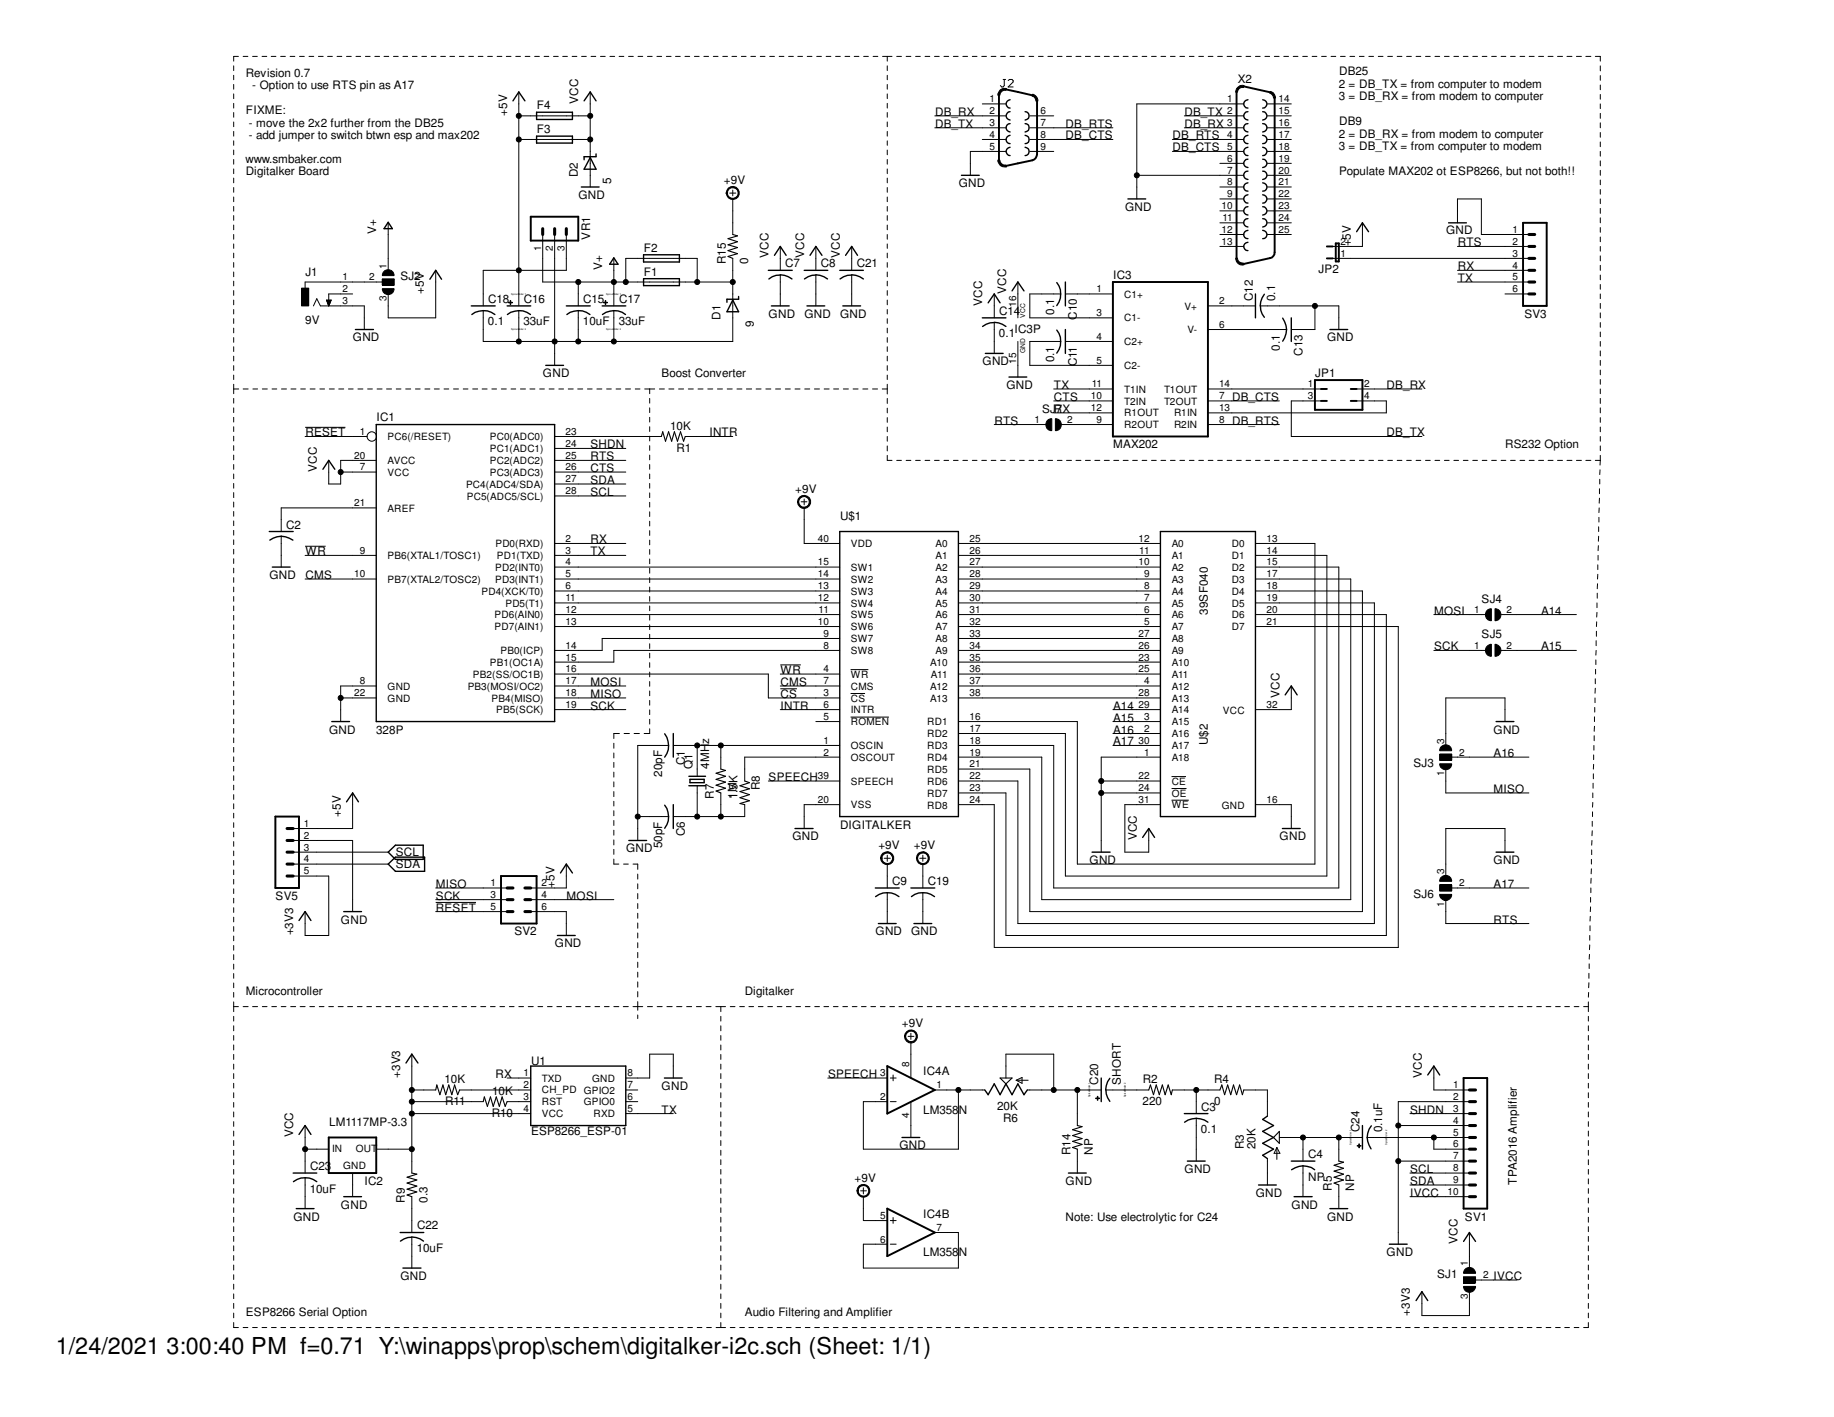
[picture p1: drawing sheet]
<svg xmlns="http://www.w3.org/2000/svg" width="279mm" height="216mm" viewBox="0 0 279 216" stroke-linecap="round" stroke-linejoin="round" font-family="sans-serif">
<defs><g id="words">
<text font-size="3.6" x="8.5" y="206.4">1/24/2021 3:00:40 PM f=0.71 Y:\winapps\prop\schem\digitalker-i2c.sch (Sheet: 1/1)</text>
<g font-size="1.8">
<text x="37.5" y="11.7">Revision 0.7</text>
<text x="204" y="11.5">DB25</text>
<text x="37.5" y="17.4">FIXME:</text>
<text x="38.4" y="13.6">- Option to use RTS pin as A17</text>
<text x="77.3" y="17.7" transform="rotate(-90 77.3 17.7)">+5V</text>
<text x="81.8" y="16.6">F4</text>
<text x="88.1" y="15.8" transform="rotate(-90 88.1 15.8)">VCC</text>
<text x="142.5" y="17.7">DB_RX</text>
<text x="180.5" y="17.7">DB_TX</text>
<text x="188.6" y="12.7">X2</text>
<text x="204" y="13.4">2 = DB_TX = from computer to modem</text>
<text x="204" y="15.3">3 = DB_RX = from modem to computer</text>
<text x="37.9" y="19.3">- move the 2x2 further from the DB25</text>
<text x="37.9" y="21.3">- add jumper to switch btwn esp and max202</text>
<text x="81.8" y="20.3">F3</text>
<text x="142.5" y="19.5">DB_TX</text>
<text x="162.3" y="21.3">DB_CTS</text>
<text x="162.3" y="19.5">DB_RTS</text>
<text x="178.6" y="23.1">DB_CTS</text>
<text x="178.6" y="21.3">DB_RTS</text>
<text x="180.5" y="19.5">DB_RX</text>
<text x="204" y="21">2 = DB_RX = from modem to computer</text>
<text x="204" y="22.9">3 = DB_TX = from computer to modem</text>
<text x="204" y="19.1">DB9</text>
<text x="37.4" y="24.8">www.smbaker.com</text>
<text x="37.5" y="26.7">Digitalker Board</text>
<text x="88" y="27" transform="rotate(-90 88 27)">D2</text>
<text x="93.1" y="28.1" transform="rotate(-90 93.1 28.1)">5</text>
<text x="110.3" y="28.1">+9V</text>
<text x="146" y="28.5">GND</text>
<text x="204" y="26.7">Populate MAX202 ot ESP8266, but not both!!</text>
<text x="57.3" y="35.7" transform="rotate(-90 57.3 35.7)">V+</text>
<text x="88.1" y="30.3">GND</text>
<text x="171.4" y="32.1">GND</text>
<text x="220.3" y="35.7">GND</text>
<text x="89.9" y="36.5" transform="rotate(-90 89.9 36.5)">VR1</text>
<text x="91.7" y="41.1" transform="rotate(-90 91.7 41.1)">V+</text>
<text x="98.1" y="42">F1</text>
<text x="98.1" y="38.4">F2</text>
<text x="110.6" y="40.2" transform="rotate(-90 110.6 40.2)">R15</text>
<text x="114" y="40.3" transform="rotate(-90 114 40.3)">0</text>
<text x="117.1" y="39.3" transform="rotate(-90 117.1 39.3)">VCC</text>
<text x="119.6" y="40.7">C7</text>
<text x="122.5" y="39.3" transform="rotate(-90 122.5 39.3)">VCC</text>
<text x="125.1" y="40.7">C8</text>
<text x="127.9" y="39.3" transform="rotate(-90 127.9 39.3)">VCC</text>
<text x="130.5" y="40.7">C21</text>
<text x="200.9" y="41.5">JP2</text>
<text x="205.8" y="37.5" transform="rotate(-90 205.8 37.5)">+5V</text>
<text x="222.1" y="37.5">RTS</text>
<text x="222.1" y="41.2">RX</text>
<text x="46.5" y="42.1">J1</text>
<text x="61" y="42.7">SJ2</text>
<text x="64.6" y="44.8" transform="rotate(-90 64.6 44.8)">+5V</text>
<text x="74.4" y="46.1">C18</text>
<text x="79.8" y="46.1">C16</text>
<text x="88.9" y="46.1">C15</text>
<text x="94.3" y="46.1">C17</text>
<text x="149.6" y="46.6" transform="rotate(-90 149.6 46.6)">VCC</text>
<text x="152.2" y="48">C14</text>
<text x="153.3" y="44.7" transform="rotate(-90 153.3 44.7)">VCC</text>
<text x="160.6" y="48" transform="rotate(-90 160.6 48)">0.1</text>
<text x="169.6" y="42.5">IC3</text>
<text x="190.8" y="45.8" transform="rotate(-90 190.8 45.8)">C12</text>
<text x="194.3" y="45.9" transform="rotate(-90 194.3 45.9)">0.1</text>
<text x="222.1" y="43">TX</text>
<text x="46.5" y="49.3">9V</text>
<text x="53.8" y="52">GND</text>
<text x="74.3" y="49.6">0.1</text>
<text x="79.8" y="49.6">33uF</text>
<text x="88.8" y="49.6">10uF</text>
<text x="94.3" y="49.6">33uF</text>
<text x="109.8" y="48.7" transform="rotate(-90 109.8 48.7)">D1</text>
<text x="114.9" y="49.8" transform="rotate(-90 114.9 49.8)">9</text>
<text x="117.1" y="48.4">GND</text>
<text x="122.6" y="48.4">GND</text>
<text x="128" y="48.4">GND</text>
<text x="152.2" y="51.4">0.1</text>
<text x="154.6" y="50.8">IC3P</text>
<text x="164" y="48.7" transform="rotate(-90 164 48.7)">C10</text>
<text x="195" y="53.4" transform="rotate(-90 195 53.4)">0.1</text>
<text x="202.2" y="52">GND</text>
<text x="232.2" y="48.4">SV3</text>
<text x="82.7" y="57.4">GND</text>
<text x="100.8" y="57.4">Boost Converter</text>
<text x="149.7" y="55.7">GND</text>
<text x="153.3" y="59.3">GND</text>
<text x="160.6" y="59.3">TX</text>
<text x="160.6" y="55.2" transform="rotate(-90 160.6 55.2)">0.1</text>
<text x="164" y="55.8" transform="rotate(-90 164 55.8)">C11</text>
<text x="198.4" y="54.2" transform="rotate(-90 198.4 54.2)">C13</text>
<text x="200.4" y="57.4">JP1</text>
<text x="211.2" y="59.3">DB_RX</text>
<text x="57.4" y="64.2">IC1</text>
<text x="102.1" y="65.4">10K</text>
<text x="151.5" y="64.7">RTS</text>
<text x="158.7" y="62.9">SJ7</text>
<text x="160.6" y="61.1">CTS</text>
<text x="160.6" y="62.9">RX</text>
<text x="187.7" y="61.1">DB_CTS</text>
<text x="187.7" y="64.7">DB_RTS</text>
<text x="46.5" y="66.5">RESET</text>
<text x="48.3" y="71.9" transform="rotate(-90 48.3 71.9)">VCC</text>
<text x="90" y="70.1">RTS</text>
<text x="90" y="71.9">CTS</text>
<text x="90" y="68.3">SHDN</text>
<text x="103" y="68.8">R1</text>
<text x="108.1" y="66.5">INTR</text>
<text x="169.6" y="68.3">MAX202</text>
<text x="211.2" y="66.5">DB_TX</text>
<text x="229.3" y="68.3">RS232 Option</text>
<text x="90" y="75.6">SCL</text>
<text x="90" y="73.7">SDA</text>
<text x="121.2" y="75.1">+9V</text>
<text x="43.6" y="80.6">C2</text>
<text x="90" y="82.8">RX</text>
<text x="128" y="79.2">U$1</text>
<text x="41.1" y="88.2">GND</text>
<text x="46.5" y="84.6">WR</text>
<text x="46.5" y="88.2">CMS</text>
<text x="90" y="84.6">TX</text>
<text x="184" y="93.6" transform="rotate(-90 184 93.6)">39SF040</text>
<text x="218.5" y="93.6">MOSI</text>
<text x="225.7" y="91.9">SJ4</text>
<text x="234.8" y="93.6">A14</text>
<text x="218.5" y="99.1">SCK</text>
<text x="225.7" y="97.3">SJ5</text>
<text x="234.8" y="99.1">A15</text>
<text x="90" y="104.5">MOSI</text>
<text x="90" y="106.3">MISO</text>
<text x="118.9" y="106.3">CS</text>
<text x="118.9" y="102.7">WR</text>
<text x="118.9" y="104.5">CMS</text>
<text x="194.9" y="106.3" transform="rotate(-90 194.9 106.3)">VCC</text>
<text x="50.1" y="111.8">GND</text>
<text x="57.3" y="111.8">328P</text>
<text x="90" y="108.2">SCK</text>
<text x="118.9" y="108.2">INTR</text>
<text x="169.6" y="108.2">A14</text>
<text x="169.6" y="113.6">A17</text>
<text x="169.6" y="109.9">A15</text>
<text x="169.6" y="111.8">A16</text>
<text x="184" y="113.5" transform="rotate(-90 184 113.5)">U$2</text>
<text x="227.5" y="111.8">GND</text>
<text x="100.9" y="118.4" transform="rotate(-90 100.9 118.4)">20pF</text>
<text x="104.3" y="116.5" transform="rotate(-90 104.3 116.5)">C1</text>
<text x="105.5" y="117.1" transform="rotate(-90 105.5 117.1)">Q1</text>
<text x="108" y="117.2" transform="rotate(-90 108 117.2)">4MHz</text>
<text x="117.1" y="119">SPEECH</text>
<text x="215.3" y="116.9">SJ3</text>
<text x="227.5" y="115.4">A16</text>
<text x="51.9" y="124.4" transform="rotate(-90 51.9 124.4)">+5V</text>
<text x="108.8" y="121.7" transform="rotate(-90 108.8 121.7)">R7</text>
<text x="112.2" y="121.7" transform="rotate(-90 112.2 121.7)">1M</text>
<text x="112.4" y="121.8" transform="rotate(-90 112.4 121.8)">1.5K</text>
<text x="115.8" y="120.4" transform="rotate(-90 115.8 120.4)">R8</text>
<text x="227.5" y="120.8">MISO</text>
<text x="60.3" y="130.5">SCL</text>
<text x="95.4" y="129.9">GND</text>
<text x="100.9" y="129.2" transform="rotate(-90 100.9 129.2)">50pF</text>
<text x="104.3" y="127.4" transform="rotate(-90 104.3 127.4)">C6</text>
<text x="120.7" y="128.1">GND</text>
<text x="128" y="126.2">DIGITALKER</text>
<text x="133.8" y="129.4">+9V</text>
<text x="139.2" y="129.4">+9V</text>
<text x="166" y="131.7">GND</text>
<text x="173.2" y="128" transform="rotate(-90 173.2 128)">VCC</text>
<text x="194.9" y="128.1">GND</text>
<text x="227.5" y="131.7">GND</text>
<text x="42" y="137.1">SV5</text>
<text x="60.3" y="132.3">SDA</text>
<text x="66.4" y="137.1">SCK</text>
<text x="66.4" y="135.3">MISO</text>
<text x="84.5" y="135.3" transform="rotate(-90 84.5 135.3)">+5V</text>
<text x="86.3" y="137.1">MOSI</text>
<text x="135.9" y="134.8">C9</text>
<text x="141.4" y="134.8">C19</text>
<text x="215.3" y="136.8">SJ6</text>
<text x="227.5" y="135.3">A17</text>
<text x="44.7" y="142.5" transform="rotate(-90 44.7 142.5)">+3V3</text>
<text x="51.9" y="140.7">GND</text>
<text x="66.4" y="138.9">RESET</text>
<text x="78.4" y="142.5">SV2</text>
<text x="133.4" y="142.5">GND</text>
<text x="138.8" y="142.5">GND</text>
<text x="227.5" y="140.7">RTS</text>
<text x="84.5" y="144.4">GND</text>
<text x="37.5" y="151.6">Microcontroller</text>
<text x="113.5" y="151.6">Digitalker</text>
<text x="137.4" y="156.5">+9V</text>
<text x="61" y="164.3" transform="rotate(-90 61 164.3)">+3V3</text>
<text x="67.7" y="165">10K</text>
<text x="75" y="166.8">10K</text>
<text x="75.5" y="164.3">RX</text>
<text x="80.9" y="162.3">U1</text>
<text x="100.8" y="166.1">GND</text>
<text x="126.2" y="164.3">SPEECH</text>
<text x="140.6" y="163.8">IC4A</text>
<text x="167.3" y="165.3" transform="rotate(-90 167.3 165.3)">C20</text>
<text x="170.7" y="165.3" transform="rotate(-90 170.7 165.3)">SHORT</text>
<text x="174.1" y="165">R2</text>
<text x="185" y="165">R4</text>
<text x="216.6" y="164.2" transform="rotate(-90 216.6 164.2)">VCC</text>
<text x="44.7" y="173.3" transform="rotate(-90 44.7 173.3)">VCC</text>
<text x="50.1" y="171.5">LM1117MP-3.3</text>
<text x="67.8" y="168.4">R11</text>
<text x="74.9" y="170.2">R10</text>
<text x="80.9" y="172.9">ESP8266_ESP-01</text>
<text x="100.8" y="169.7">TX</text>
<text x="140.6" y="169.7">LM358N</text>
<text x="151.9" y="169.1">20K</text>
<text x="152.8" y="170.9">R6</text>
<text x="174.1" y="168.4">220</text>
<text x="183" y="172.7">0.1</text>
<text x="183" y="169.2">C3</text>
<text x="185" y="168.4">0</text>
<text x="207.1" y="172.5" transform="rotate(-90 207.1 172.5)">C24</text>
<text x="210.6" y="172.6" transform="rotate(-90 210.6 172.6)">0.1uF</text>
<text x="214.8" y="169.7">SHDN</text>
<text x="47.2" y="178.3">C23</text>
<text x="137" y="175.1">GND</text>
<text x="163.1" y="176" transform="rotate(-90 163.1 176)">R14</text>
<text x="166.5" y="176" transform="rotate(-90 166.5 176)">NP</text>
<text x="180.5" y="178.7">GND</text>
<text x="189.5" y="175" transform="rotate(-90 189.5 175)">R3</text>
<text x="191.3" y="175.1" transform="rotate(-90 191.3 175.1)">20K</text>
<text x="199.3" y="179.9">NP</text>
<text x="199.3" y="176.4">C4</text>
<text x="214.8" y="178.7">SCL</text>
<text x="44.7" y="186">GND</text>
<text x="47.2" y="181.7">10uF</text>
<text x="51.9" y="184.1">GND</text>
<text x="55.5" y="180.6">IC2</text>
<text x="61.7" y="183.2" transform="rotate(-90 61.7 183.2)">R9</text>
<text x="65.1" y="183.3" transform="rotate(-90 65.1 183.3)">0.3</text>
<text x="130.2" y="180.1">+9V</text>
<text x="140.6" y="185.5">IC4B</text>
<text x="162.3" y="180.6">GND</text>
<text x="162.3" y="186">Note: Use electrolytic for C24</text>
<text x="191.3" y="182.3">GND</text>
<text x="196.8" y="184.1">GND</text>
<text x="202.2" y="186">GND</text>
<text x="202.9" y="181.4" transform="rotate(-90 202.9 181.4)">R5</text>
<text x="206.3" y="181.4" transform="rotate(-90 206.3 181.4)">NP</text>
<text x="214.8" y="182.3">IVCC</text>
<text x="214.8" y="180.6">SDA</text>
<text x="223.2" y="186">SV1</text>
<text x="231.1" y="180.5" transform="rotate(-90 231.1 180.5)">TPA2016 Amplifier</text>
<text x="63.5" y="190.8">10uF</text>
<text x="63.5" y="187.3">C22</text>
<text x="140.6" y="191.4">LM358N</text>
<text x="211.2" y="191.4">GND</text>
<text x="222" y="189.5" transform="rotate(-90 222 189.5)">VCC</text>
<text x="61" y="195">GND</text>
<text x="218.9" y="194.7">SJ1</text>
<text x="227.5" y="195">IVCC</text>
<text x="37.5" y="200.4">ESP8266 Serial Option</text>
<text x="113.5" y="200.4">Audio Filtering and Amplifier</text>
<text x="214.8" y="200.4" transform="rotate(-90 214.8 200.4)">+3V3</text>
</g>
<g font-size="1.5">
<text x="150.7" y="15.6">1</text>
<text x="150.7" y="17.4">2</text>
<text x="158.5" y="17.4">6</text>
<text x="186.9" y="15.6">1</text>
<text x="186.9" y="17.4">2</text>
<text x="194.8" y="15.6">14</text>
<text x="194.8" y="17.4">15</text>
<text x="150.7" y="19.2">3</text>
<text x="150.7" y="21">4</text>
<text x="150.7" y="22.8">5</text>
<text x="158.5" y="19.2">7</text>
<text x="158.5" y="21">8</text>
<text x="158.5" y="22.8">9</text>
<text x="186.9" y="19.2">3</text>
<text x="186.9" y="21">4</text>
<text x="186.9" y="22.8">5</text>
<text x="194.8" y="19.2">16</text>
<text x="194.8" y="21">17</text>
<text x="194.8" y="22.8">18</text>
<text x="186.9" y="24.6">6</text>
<text x="186.9" y="26.5">7</text>
<text x="186.9" y="28.2">8</text>
<text x="194.8" y="24.6">19</text>
<text x="194.8" y="26.5">20</text>
<text x="194.8" y="28.2">21</text>
<text x="186.1" y="31.9">10</text>
<text x="186.1" y="35.5">12</text>
<text x="186.2" y="33.7">11</text>
<text x="186.9" y="30.1">9</text>
<text x="194.8" y="30.1">22</text>
<text x="194.8" y="31.9">23</text>
<text x="194.8" y="33.7">24</text>
<text x="194.8" y="35.5">25</text>
<text x="230.4" y="35.5">1</text>
<text x="58.9" y="40.9" transform="rotate(-90 58.9 40.9)">1</text>
<text x="82.4" y="38.3" transform="rotate(-90 82.4 38.3)">1</text>
<text x="84.2" y="38.3" transform="rotate(-90 84.2 38.3)">2</text>
<text x="86" y="38.3" transform="rotate(-90 86 38.3)">3</text>
<text x="186.1" y="37.3">13</text>
<text x="204.2" y="39.1">1</text>
<text x="204.2" y="37.3">2</text>
<text x="230.4" y="37.3">2</text>
<text x="230.4" y="39.1">3</text>
<text x="230.4" y="40.9">4</text>
<text x="52.2" y="42.7">1</text>
<text x="52.2" y="44.5">2</text>
<text x="52.2" y="46.4">3</text>
<text x="56.2" y="42.7">2</text>
<text x="58.9" y="45.9" transform="rotate(-90 58.9 45.9)">3</text>
<text x="154.8" y="46.7" transform="rotate(-90 154.8 46.7)">16</text>
<text x="167" y="44.5">1</text>
<text x="171.3" y="45.3">C1+</text>
<text x="180.5" y="47.2">V+</text>
<text x="185.7" y="46.4">2</text>
<text x="230.4" y="42.7">5</text>
<text x="230.4" y="44.5">6</text>
<text x="167" y="48.2">3</text>
<text x="167" y="51.8">4</text>
<text x="171.3" y="49">C1-</text>
<text x="171.3" y="52.6">C2+</text>
<text x="180.9" y="50.8">V-</text>
<text x="185.7" y="50">6</text>
<text x="154.8" y="55.4" transform="rotate(-90 154.8 55.4)">15</text>
<text x="166.3" y="59">11</text>
<text x="167" y="55.4">5</text>
<text x="171.3" y="56.2">C2-</text>
<text x="171.3" y="59.8">T1IN</text>
<text x="177.3" y="59.8">T1OUT</text>
<text x="185.7" y="59">14</text>
<text x="199.2" y="59">1</text>
<text x="207.8" y="59">2</text>
<text x="157.6" y="64.4">1</text>
<text x="162.6" y="64.4">2</text>
<text x="166.2" y="60.8">10</text>
<text x="166.2" y="62.7">12</text>
<text x="167" y="64.4">9</text>
<text x="171.3" y="61.6">T2IN</text>
<text x="171.3" y="63.5">R1OUT</text>
<text x="171.3" y="65.2">R2OUT</text>
<text x="177.3" y="61.6">T2OUT</text>
<text x="178.9" y="63.5">R1IN</text>
<text x="178.9" y="65.3">R2IN</text>
<text x="185.7" y="60.8">7</text>
<text x="185.7" y="62.7">13</text>
<text x="185.7" y="64.4">8</text>
<text x="199.2" y="60.8">3</text>
<text x="207.8" y="60.8">4</text>
<text x="54" y="69.9">20</text>
<text x="54.8" y="66.3">1</text>
<text x="54.8" y="71.7">7</text>
<text x="59.1" y="67.1">PC6(/RESET)</text>
<text x="59.1" y="70.7">AVCC</text>
<text x="74.6" y="70.7">PC2(ADC2)</text>
<text x="74.6" y="68.9">PC1(ADC1)</text>
<text x="74.6" y="67.1">PC0(ADC0)</text>
<text x="86.1" y="71.7">26</text>
<text x="86.1" y="69.9">25</text>
<text x="86.1" y="68.1">24</text>
<text x="86.1" y="66.3">23</text>
<text x="54" y="77.1">21</text>
<text x="59.1" y="72.5">VCC</text>
<text x="59.1" y="77.9">AREF</text>
<text x="71" y="74.3">PC4(ADC4/SDA)</text>
<text x="71.1" y="76.1">PC5(ADC5/SCL)</text>
<text x="74.6" y="72.5">PC3(ADC3)</text>
<text x="86.1" y="75.3">28</text>
<text x="86.1" y="73.5">27</text>
<text x="75.5" y="83.4">PD0(RXD)</text>
<text x="86.1" y="82.5">2</text>
<text x="124.6" y="82.5">40</text>
<text x="129.6" y="83.4">VDD</text>
<text x="142.5" y="83.4">A0</text>
<text x="147.7" y="82.5">25</text>
<text x="173.4" y="82.5">12</text>
<text x="178.5" y="83.4">A0</text>
<text x="187.7" y="83.4">D0</text>
<text x="193" y="82.5">13</text>
<text x="54" y="88">10</text>
<text x="54.8" y="84.4">9</text>
<text x="59.1" y="85.2">PB6(XTAL1/TOSC1)</text>
<text x="59.1" y="88.8">PB7(XTAL2/TOSC2)</text>
<text x="75.4" y="88.8">PD3(INT1)</text>
<text x="75.4" y="87">PD2(INT0)</text>
<text x="75.7" y="85.2">PD1(TXD)</text>
<text x="86.1" y="89.8">6</text>
<text x="86.1" y="88">5</text>
<text x="86.1" y="86.1">4</text>
<text x="86.1" y="84.4">3</text>
<text x="124.6" y="86.1">15</text>
<text x="124.6" y="88">14</text>
<text x="124.6" y="89.8">13</text>
<text x="129.6" y="87">SW1</text>
<text x="129.6" y="88.8">SW2</text>
<text x="142.5" y="85.2">A1</text>
<text x="142.5" y="87">A2</text>
<text x="142.5" y="88.8">A3</text>
<text x="147.7" y="84.4">26</text>
<text x="147.7" y="86.1">27</text>
<text x="147.7" y="88">28</text>
<text x="147.7" y="89.8">29</text>
<text x="173.4" y="86.1">10</text>
<text x="173.6" y="84.4">11</text>
<text x="174.3" y="88">9</text>
<text x="174.3" y="89.8">8</text>
<text x="178.5" y="85.2">A1</text>
<text x="178.5" y="87">A2</text>
<text x="178.5" y="88.8">A3</text>
<text x="187.7" y="85.2">D1</text>
<text x="187.7" y="87">D2</text>
<text x="187.7" y="88.8">D3</text>
<text x="193" y="84.4">14</text>
<text x="193" y="86.1">15</text>
<text x="193" y="88">17</text>
<text x="193" y="89.8">18</text>
<text x="73.4" y="90.6">PD4(XCK/T0)</text>
<text x="75.4" y="94.2">PD6(AIN0)</text>
<text x="77" y="92.4">PD5(T1)</text>
<text x="86.1" y="95.2">13</text>
<text x="86.1" y="93.4">12</text>
<text x="86.1" y="91.6">11</text>
<text x="124.6" y="91.6">12</text>
<text x="124.6" y="95.2">10</text>
<text x="124.7" y="93.4">11</text>
<text x="129.6" y="90.6">SW3</text>
<text x="129.6" y="92.4">SW4</text>
<text x="129.6" y="94.2">SW5</text>
<text x="142.5" y="90.6">A4</text>
<text x="142.5" y="92.4">A5</text>
<text x="142.5" y="94.2">A6</text>
<text x="147.7" y="91.6">30</text>
<text x="147.7" y="93.4">31</text>
<text x="147.7" y="95.2">32</text>
<text x="174.3" y="91.6">7</text>
<text x="174.3" y="93.4">6</text>
<text x="174.3" y="95.2">5</text>
<text x="178.5" y="90.6">A4</text>
<text x="178.5" y="92.4">A5</text>
<text x="178.5" y="94.2">A6</text>
<text x="187.7" y="90.6">D4</text>
<text x="187.7" y="92.4">D5</text>
<text x="187.7" y="94.2">D6</text>
<text x="193" y="91.6">19</text>
<text x="193" y="93.4">20</text>
<text x="193" y="95.2">21</text>
<text x="224.6" y="93.4">1</text>
<text x="229.5" y="93.4">2</text>
<text x="74.6" y="101.5">PB1(OC1A)</text>
<text x="75.4" y="96">PD7(AIN1)</text>
<text x="76.2" y="99.7">PB0(ICP)</text>
<text x="86.1" y="100.7">15</text>
<text x="86.1" y="98.8">14</text>
<text x="125.4" y="97">9</text>
<text x="125.4" y="98.8">8</text>
<text x="129.6" y="96">SW6</text>
<text x="129.6" y="97.8">SW7</text>
<text x="129.6" y="99.7">SW8</text>
<text x="141.7" y="101.5">A10</text>
<text x="142.5" y="96">A7</text>
<text x="142.5" y="97.8">A8</text>
<text x="142.5" y="99.7">A9</text>
<text x="147.7" y="97">33</text>
<text x="147.7" y="98.8">34</text>
<text x="147.7" y="100.7">35</text>
<text x="173.4" y="97">27</text>
<text x="173.4" y="98.8">26</text>
<text x="173.4" y="100.7">23</text>
<text x="178.5" y="96">A7</text>
<text x="178.5" y="97.8">A8</text>
<text x="178.5" y="99.7">A9</text>
<text x="178.5" y="101.4">A10</text>
<text x="187.7" y="96">D7</text>
<text x="224.6" y="98.8">1</text>
<text x="229.5" y="98.8">2</text>
<text x="54" y="106.1">22</text>
<text x="54.8" y="104.3">8</text>
<text x="59.1" y="105.1">GND</text>
<text x="59.1" y="106.9">GND</text>
<text x="71.2" y="105.1">PB3(MOSI/OC2)</text>
<text x="72.1" y="103.3">PB2(SS/OC1B)</text>
<text x="74.9" y="106.9">PB4(MISO)</text>
<text x="86.1" y="102.4">16</text>
<text x="86.1" y="106.1">18</text>
<text x="86.1" y="104.3">17</text>
<text x="86.1" y="107.9">19</text>
<text x="125.4" y="102.4">4</text>
<text x="125.4" y="104.3">7</text>
<text x="125.4" y="106.1">3</text>
<text x="125.4" y="107.9">6</text>
<text x="129.6" y="103.3">WR</text>
<text x="129.6" y="105.1">CMS</text>
<text x="129.6" y="106.9">CS</text>
<text x="141.7" y="105.1">A12</text>
<text x="141.7" y="106.9">A13</text>
<text x="141.8" y="103.3">A11</text>
<text x="147.7" y="102.4">36</text>
<text x="147.7" y="104.3">37</text>
<text x="147.7" y="106.1">38</text>
<text x="173.4" y="102.4">25</text>
<text x="173.4" y="106.1">28</text>
<text x="173.4" y="107.9">29</text>
<text x="174.3" y="104.3">4</text>
<text x="178.5" y="103.3">A11</text>
<text x="178.5" y="105.1">A12</text>
<text x="178.5" y="106.9">A13</text>
<text x="193" y="107.9">32</text>
<text x="75.6" y="108.7">PB5(SCK)</text>
<text x="125.4" y="109.7">5</text>
<text x="125.4" y="113.3">1</text>
<text x="129.6" y="108.7">INTR</text>
<text x="129.6" y="110.5">ROMEN</text>
<text x="141.3" y="110.5">RD1</text>
<text x="141.3" y="112.3">RD2</text>
<text x="147.7" y="109.7">16</text>
<text x="147.7" y="111.5">17</text>
<text x="147.7" y="113.3">18</text>
<text x="173.4" y="113.3">30</text>
<text x="174.3" y="109.7">3</text>
<text x="174.3" y="111.5">2</text>
<text x="178.5" y="108.7">A14</text>
<text x="178.5" y="110.5">A15</text>
<text x="178.5" y="112.3">A16</text>
<text x="186.3" y="108.7">VCC</text>
<text x="220" y="113.3" transform="rotate(-90 220 113.3)">3</text>
<text x="124.6" y="118.7">39</text>
<text x="125.4" y="115.1">2</text>
<text x="129.6" y="114.1">OSCIN</text>
<text x="129.6" y="115.9">OSCOUT</text>
<text x="129.6" y="119.5">SPEECH</text>
<text x="141.3" y="114.1">RD3</text>
<text x="141.3" y="116">RD4</text>
<text x="141.3" y="117.7">RD5</text>
<text x="141.3" y="119.5">RD6</text>
<text x="147.7" y="115.1">19</text>
<text x="147.7" y="116.9">21</text>
<text x="147.7" y="118.7">22</text>
<text x="173.4" y="118.7">22</text>
<text x="174.3" y="115.1">1</text>
<text x="178.5" y="114.1">A17</text>
<text x="178.5" y="115.9">A18</text>
<text x="178.5" y="119.5">CE</text>
<text x="220" y="118.3" transform="rotate(-90 220 118.3)">1</text>
<text x="222.3" y="115.1">2</text>
<text x="46.3" y="126">1</text>
<text x="124.6" y="122.4">20</text>
<text x="129.6" y="123.1">VSS</text>
<text x="141.3" y="121.4">RD7</text>
<text x="141.3" y="123.2">RD8</text>
<text x="147.7" y="120.6">23</text>
<text x="147.7" y="122.4">24</text>
<text x="173.4" y="120.6">24</text>
<text x="173.4" y="122.4">31</text>
<text x="178.5" y="121.4">OE</text>
<text x="178.5" y="123.1">WE</text>
<text x="186.1" y="123.2">GND</text>
<text x="193" y="122.4">16</text>
<text x="46.3" y="127.8">2</text>
<text x="46.3" y="129.6">3</text>
<text x="46.3" y="131.4">4</text>
<text x="46.3" y="133.2">5</text>
<text x="74.7" y="135">1</text>
<text x="74.7" y="136.9">3</text>
<text x="82.5" y="135">2</text>
<text x="82.5" y="136.9">4</text>
<text x="220" y="133.2" transform="rotate(-90 220 133.2)">3</text>
<text x="222.3" y="135">2</text>
<text x="74.7" y="138.6">5</text>
<text x="82.5" y="138.6">6</text>
<text x="220" y="138.2" transform="rotate(-90 220 138.2)">1</text>
<text x="79.8" y="167.6">3</text>
<text x="79.8" y="165.8">2</text>
<text x="79.8" y="164">1</text>
<text x="82.5" y="166.6">CH_PD</text>
<text x="82.5" y="164.8">TXD</text>
<text x="88.9" y="166.6">GPIO2</text>
<text x="90.2" y="164.8">GND</text>
<text x="95.6" y="164">8</text>
<text x="95.6" y="165.8">7</text>
<text x="95.6" y="167.6">6</text>
<text x="134.1" y="167.6">2</text>
<text x="134.1" y="164">3</text>
<text x="138.5" y="162.6" transform="rotate(-90 138.5 162.6)">8</text>
<text x="142.7" y="165.8">1</text>
<text x="221.4" y="165.8">1</text>
<text x="221.4" y="167.6">2</text>
<text x="79.8" y="169.4">4</text>
<text x="82.5" y="170.2">VCC</text>
<text x="82.5" y="168.4">RST</text>
<text x="88.9" y="168.4">GPIO0</text>
<text x="90.4" y="170.2">RXD</text>
<text x="95.6" y="169.4">5</text>
<text x="138.5" y="170.4" transform="rotate(-90 138.5 170.4)">4</text>
<text x="221.4" y="169.4">3</text>
<text x="221.4" y="171.2">4</text>
<text x="221.4" y="173.1">5</text>
<text x="50.6" y="175.6">IN</text>
<text x="52.3" y="178.2">GND</text>
<text x="54.2" y="175.6">OUT</text>
<text x="221.4" y="174.8">6</text>
<text x="221.4" y="176.7">7</text>
<text x="221.4" y="178.5">8</text>
<text x="134.1" y="185.7">5</text>
<text x="220.5" y="182.1">10</text>
<text x="221.4" y="180.3">9</text>
<text x="134.1" y="189.3">6</text>
<text x="142.7" y="187.5">7</text>
<text x="223.6" y="197.9" transform="rotate(-90 223.6 197.9)">3</text>
<text x="223.6" y="193" transform="rotate(-90 223.6 193)">1</text>
<text x="225.9" y="194.8">2</text>
</g>
<g font-size="1">
<text x="156.2" y="53.8" transform="rotate(-90 156.2 53.8)">GND</text>
<text x="156.2" y="48.4" transform="rotate(-90 156.2 48.4)">VCC</text>
</g>
<g font-size=".4">
<text x="77.9" y="44.9">SpiceOrder 1</text>
<text x="92.4" y="44.9">SpiceOrder 1</text>
<text x="77.9" y="50.3">SpiceOrder 2</text>
<text x="92.4" y="50.3">SpiceOrder 2</text>
<text x="166.1" y="167.2" transform="rotate(-90 166.1 167.2)">SpiceOrder 1</text>
<text x="171.5" y="167.2" transform="rotate(-90 171.5 167.2)">SpiceOrder 2</text>
<text x="205.9" y="174.5" transform="rotate(-90 205.9 174.5)">SpiceOrder 1</text>
<text x="211.3" y="174.5" transform="rotate(-90 211.3 174.5)">SpiceOrder 2</text>
</g>
</g></defs>
<g fill="none" stroke="#000" stroke-width=".15">
<path d="M35.6 10v.8M35.6 11.5v.6M35.6 12.9v.7M35.6 14.3v.7M35.6 15.7v.8M35.6 17.1v.8M35.6 18.6v.7M36.3 8.6h-.7v.7M37 8.6h.8M38.5 8.6h.7M39.9 8.6h.7M41.3 8.6h.7"/>
<path d="M42.8 8.6h.7M44.2 8.6h.7M45.6 8.6h.8M47.1 8.6h.7M48.5 8.6h.7M49.9 8.6h.7M51.4 8.6h.7M52.8 8.6h.7M54.2 8.6h.7M55.7 8.6h.7M57.1 8.6h.7M58.5 8.6h.7"/>
<path d="M59.9 8.6h.8M61.4 8.6h.7M62.8 8.6h.7M64.3 8.6h.7M65.7 8.6h.7M67.1 8.6h.8M68.5 8.6h.8M70 8.6h.7M71.4 8.6h.7M72.9 8.6h.7M74.3 8.6h.7M75.7 8.6h.8"/>
<path d="M77.1 8.6h.8M78.6 8.6h.7M79 17.7h10.9M79 14v32.6M80 8.6h.7M81.4 8.6h.8M82.9 8.6h.7M84.3 8.6h.7M85.7 8.6h.7M87.2 8.6h.7M88.6 8.6h.7M89.9 14v14.5"/>
<path d="M90 8.6h.8M91.5 8.6h.7M92.9 8.6h.7M94.3 8.6h.7M95.8 8.6h.7M97.2 8.6h.7M98.6 8.6h.8M100.1 8.6h.7M101.5 8.6h.7M102.9 8.6h.7M104.4 8.6h.7M105.8 8.6h.7"/>
<path d="M107.2 8.6h.7M108.7 8.6h.7M110.1 8.6h.7M111.5 8.6h.7M112.9 8.6h.8M114.4 8.6h.7M115.8 8.6h.7M117.3 8.6h.7M118.7 8.6h.7M120.1 8.6h.8M121.5 8.6h.8M123 8.6h.7"/>
<path d="M124.4 8.6h.7M125.9 8.6h.7M127.3 8.6h.7M128.7 8.6h.8M130.1 8.6h.8M131.6 8.6h.7M133 8.6h.7M134.5 8.6h1.4M135.2 8.6v.7M135.2 10v.8M135.2 11.5v.6M135.2 12.9v.7"/>
<path d="M135.2 14.3v.7M135.2 15.7v.8M135.2 17.1v.8M135.2 18.6v.7M136.6 8.6h.7M138 8.6h.8M139.5 8.6h.7M140.9 8.6h.7M142.4 8.6h.7M142.4 17.7h10.8M142.4 19.5h10.8M143.8 8.6h.7"/>
<path d="M145.2 8.6h.8M146.7 8.6h.7M148.1 8.6h.7M149.6 8.6h.7M149.6 15.8h3.6M151 8.6h.7M152.4 13.7l.7-.2h.2l-.1 .3a.8 .8 0 0 0-.9 .7h-.3v-.2zM152.4 8.6h.8M152.8 12.1h.4M153 12.1v.9l-.2 .3h-.2l-.2-.3M153.6 12.3l.2-.2h.4l.1 .2v.2l-.7 .8h.7M153.9 8.6h.7"/>
<path d="M155.3 8.6h.7M156.8 8.6h.7M156.9 17.7h3.6M156.9 19.5h12.6M157.3 14.4a1.07 1.07 0 0 1 .8 1h-.3a.74 .74 0 0 0-.6-.8zM158.2 8.6h.7M159.6 8.6h.8M161.1 8.6h.7M162.5 8.6h.7M163.9 8.6h.8M165.4 8.6h.7M166.8 8.6h.8"/>
<path d="M168.2 8.6h.8M169.7 8.6h.7M171.1 8.6h.8M172.6 8.6h.7M174 8.6h.7M175.4 8.6h.7M176.9 8.6h.7M178.3 8.6h.7M179.7 8.6h.8M180.4 17.7h9.1M180.4 19.5h9.1M181.2 8.6h.7"/>
<path d="M182.6 8.6h.7M184.1 8.6h.7M185.5 8.6h.7M186.9 8.6h.8M188.4 13.5a.96 .96 0 0 1 1.1-.5l-.1 .3a.75 .75 0 0 0-.9 .8h-.2zM188.4 8.6h.7M189.5 15.8h-16.3v14.5M189.8 8.6h.7M191.3 8.6h.7M192.7 8.6h.7M193.1 15.8h3.6M193.1 17.7h3.6"/>
<path d="M193.1 19.5h3.6M193.5 13.9a.96 .96 0 0 1 .8 1h-.3a.84 .84 0 0 0-.6-.7zM194.1 8.6h.8M195.6 8.6h.7M197 8.6h.7M198.5 8.6h.7M199.9 8.6h.7M201.3 8.6h.8M202.8 8.6h.7M204.2 8.6h.7M205.7 8.6h.7M207.1 8.6h.7"/>
<path d="M208.5 8.6h.8M210 8.6h.7M211.4 8.6h.7M212.9 8.6h.7M214.3 8.6h.7M215.7 8.6h.8M217.2 8.6h.7M218.6 8.6h.7M220 8.6h.8M221.5 8.6h.7M222.9 8.6h.7M224.4 8.6h.7"/>
<path d="M225.8 8.6h.7M227.2 8.6h.8M228.7 8.6h.7M230.1 8.6h.7M231.6 8.6h.7M233 8.6h.7M234.4 8.6h.8M235.8 8.6h.8M237.3 8.6h.7M238.7 8.6h.8M240.2 8.6h.7M241.6 8.6h.8"/>
<path d="M243 8.6h.8v.7M243.8 10v.8M243.8 11.5v.7M243.8 13v.7M243.8 14.4v.7M243.8 15.8v.8M243.8 17.3v.7M243.8 18.7v.8M35.6 20v.7M35.6 21.5v.6M35.6 22.9v.7M35.6 24.3v.7"/>
<path d="M35.6 25.7v.8M35.6 27.1v.8M35.6 28.6v.7M35.6 30v.7M35.6 31.5v.7M35.6 32.9v.7M35.6 34.3v.7M35.6 35.7v.7M35.6 37.2v.6M35.6 38.6v.7M59.1 34v7.2M79 21.3h10.9"/>
<path d="M82.7 35.7v7.3h28.9M84.5 35.7v20M86.3 35.7v5.5h-12.7v5.4M93.5 39.4v7.2M111 28.7a1.01 1.01 0 0 1 1.5 .2 1.01 1.01 0 0 1-.6 1.5 1.01 1.01 0 0 1-1.3-1h.2a.83 .83 0 0 1 1.1-.8 .83 .83 0 0 1 .5 1.2 .83 .83 0 0 1-1.3 .2l-.2-.2-.1-.4h-.2zM111.2 29.4h.9M111.6 39.4v12.6h-38v-4.7M111.6 29v.8M111.6 30.3v5.4M118.9 37.5v3.7M124.3 37.5v3.7M129.8 37.5v3.7"/>
<path d="M135.2 20v.7M135.2 21.5v.6M135.2 22.9v.7M135.2 24.3v.7M135.2 25.7v.8M135.2 27.1v.8M135.2 28.6v.7M135.2 30v.7M135.2 31.5v.7M135.2 32.9v.7M135.2 34.3v.7M135.2 35.7v.7"/>
<path d="M135.2 37.2v.6M135.2 38.6v.7M149.6 21.3h3.6M152 24.4h.3a.8 .8 0 0 0 .9 .7l.1 .3a1.06 1.06 0 0 1-1.3-1zM153.2 23.1h-5.4v3.6M156.9 21.3h12.6M156.9 23.1h3.6M173.2 26.7h16.3M178.6 21.3h10.9M178.6 23.1h10.9M185.8 24.9h3.7M185.8 28.5h3.7"/>
<path d="M185.8 30.3h3.7M185.8 32.1h3.7M185.8 34h3.7M185.8 35.7h3.7M185.8 37.5h3.7M188.3 39.3h.2a.8 .8 0 0 0 .9 .8l.1 .2a.99 .99 0 0 1-1.2-1zM193.1 21.3h3.6M193.1 23.1h3.6M193.1 24.9h3.6M193.1 26.7h3.6M193.1 28.5h3.6M193.1 30.3h3.6"/>
<path d="M193.1 32.1h3.6M193.1 34h3.6M193.1 35.7h3.6M203 39.4h29.9M207.6 34v3.5h-4.6M222 34v-3.7h3.7v5.4h7.2M222 37.5h10.9M243.8 20.2v.7M243.8 21.6v.8M243.8 23.1v.7M243.8 24.5v.8M243.8 26v.7"/>
<path d="M243.8 27.4v.8M243.8 28.9v.7M243.8 30.3v.7M243.8 31.7v.8M243.8 33.2v.8M243.8 34.7v.7M243.8 36.1v.7M243.8 37.5v.8M243.8 39v.8M35.6 59.3h.8M35.6 40v.7M35.6 41.4v.8"/>
<path d="M35.6 42.8v.8M35.6 44.3v.7M35.6 45.7v.7M35.6 47.2v.6M35.6 48.6v.7M35.6 50v.7M35.6 51.4v.8M35.6 52.8v.8M35.6 54.3v.7M35.6 55.7v.7M35.6 57.1v.7M35.6 58.5v1.5"/>
<path d="M37 59.3h.8M38.5 59.3h.7M40 59.3h.7M41.4 59.3h.8M42.9 59.3h.7M44.3 59.3h.8M45.8 59.3h.7M45.9 43.9h1.1v2.7h-1.1zM47.2 59.3h.8M47.8 46.6l.5-1.1 .5 1.1h6.7v3.6M48.7 59.3h.7M49.7 45.7h.8l-.4 .9z"/>
<path d="M49.7 45.8h.7M49.8 45.8h.6M49.8 46h.5M49.8 45.9h.6M49.9 46.1h.4M49.9 46h.4M49.9 46.2h.3M50 46.3h.2M50 46.2h.2M50 46.4h.2M50 46.5h.1M50.1 46.6h.1"/>
<path d="M50.2 59.3h.7M51.6 59.3h.8M53.1 59.3h.7M53.7 44.8h-3.6v1.8M54.5 59.3h.8M56 59.3h.7M57.4 59.3h.8M58.3 44h1.7a.89 .89 0 0 1-.9 .9 .89 .89 0 0 1-.8-.9zM58.3 42.5h1.7v.9h-1.7zM58.3 43h-11.8v.9M58.4 41.5a.9 .9 0 0 1 1-.4 .9 .9 0 0 1 .6 .9h-1.7zM58.9 59.3h.7"/>
<path d="M60.4 59.3h.7M61.8 59.3h.8M63.3 59.3h.7M64.7 59.3h.8M66.2 59.3h.7M66.4 41.2v7.2h-7.3v-3.6M67.6 59.3h.8M69.1 59.3h.7M70.6 59.3h.7M72 59.3h.8M73.4 59.3h.8M74.9 59.3h.7"/>
<path d="M76.4 59.3h.7M77.5 46.1h.6h-.6zM77.7 45.8h.1v.6h-.1zM77.9 59.3h.7M79 47.3v4.7M79.3 59.3h.8M80.7 59.3h.8M82.2 59.3h.7M83.7 59.3h.7M85.1 59.3h.8M86.6 59.3h.7M88 59.3h.8"/>
<path d="M88.1 43v3.6M88.1 47.3v4.7M89.5 59.3h.7M90.9 59.3h.8M91.9 46.1h.6h-.6zM92.2 45.8h.1v.6h-.1zM92.4 59.3h.7M93.5 47.3v4.7M93.9 59.3h.7M95.3 59.3h.8M95.3 43v-3.6h10.9v3.6M96.8 59.3h.7"/>
<path d="M98.2 59.3h1.5M99 59.3v.7M100.5 59.3h.7M101.9 59.3h.8M103.4 59.3h.7M104.9 59.3h.7M106.3 59.3h.8M107.8 59.3h.8M109.3 59.3h.8M110.8 59.3h.7M112.3 59.3h.7M113.7 59.3h.8"/>
<path d="M115.2 59.3h.8M116.7 59.3h.7M118.2 59.3h.7M118.9 41.9v4.7M119.6 59.3h.8M121.1 59.3h.8M122.6 59.3h.8M124.1 59.3h.7M124.3 41.9v4.7M125.6 59.3h.7M127 59.3h.8M128.5 59.3h.7"/>
<path d="M129.8 41.9v4.7M130 59.3h.7M131.4 59.3h.8M132.9 59.3h.8M134.4 59.3h.8M135.2 40v.7M135.2 41.4v.8M135.2 42.8v.8M135.2 44.3v.7M135.2 45.7v.7M135.2 47.2v.6M135.2 48.6v.7"/>
<path d="M135.2 50v.7M135.2 51.4v.8M135.2 52.8v.8M135.2 54.3v.7M135.2 55.7v.7M135.2 57.1v.7M135.2 58.5v1.5M151.5 44.8v3.6M151.5 49.1v4.7M155.1 43v5.4M155.1 52v5.4M160.5 59.3h9"/>
<path d="M161.6 44.8h-4.7v3.6h12.6M161.6 52h-4.7v3.7h12.6M162.3 44.8h7.2M162.3 52h7.2M184 59.3h17.3M184 46.6h7.3M184 50.2h12M192 46.6h12v3.6M200.3 46.6v3.6h-3.6M206.7 59.3h9.9M222 43h10.9M222 41.2h10.9"/>
<path d="M229.3 44.8h3.6M243.8 40.4v.8M243.8 41.9v.7M243.8 43.3v.8M243.8 44.8v.7M243.8 46.2v.8M243.8 47.7v.7M243.8 49.1v.8M243.8 50.6v.7M243.8 52v.7M243.8 53.5v.7M243.8 54.9v.8"/>
<path d="M243.8 56.4v.7M243.8 57.8v.7M243.8 59.3v.7M35.6 60.7v.7M35.6 62.1v.8M35.6 63.6v.7M35.6 65v.7M35.6 66.5v.7M35.6 67.9v.7M35.6 69.3v.8M35.6 70.8v.7M35.6 72.2v.7"/>
<path d="M35.6 73.7v.7M35.6 75.1v.7M35.6 76.5v.8M35.6 77.9v.8M35.6 79.4v.7M46.5 65.1h6.1M46.5 66.5h9.4M50.1 70.1v3.6h1.8v-3.6h5.4M51.9 71.9h5.4M57.3 77.4h-14.5v3.6M84.5 71.9h10.8M84.5 70.1h10.8"/>
<path d="M84.5 75.6h10.8M84.5 73.7h10.8M84.5 68.3h10.8M84.5 66.5h16.3M99 60.7v.7M99 62.1v.8M99 63.6v.7M99 65v.7M99 66.5v.7M99 67.9v.7M99 69.3v.8M99 70.8v.7"/>
<path d="M99 72.2v.7M99 73.7v.7M99 75.1v.7M99 76.5v.8M99 78v.7M99 79.4v.7M104.4 66.5h7.2M121.8 75.7a1 1 0 0 1 1.6 .3 1 1 0 0 1-.7 1.5 1 1 0 0 1-1.2-1h.2a.81 .81 0 0 1 1.1-.8 .81 .81 0 0 1 .3 1.3 .81 .81 0 0 1-1.3-.2l-.1-.3h-.2l.1-.4zM122 76.5h.9M122.5 77.4v5.4h5.4M122.5 76v.9M135.2 69.4v.7h.7"/>
<path d="M135.2 60.7v.8M135.2 62.2v.7M135.2 63.6v.7M135.2 65.1v.7M135.2 66.5v.7M135.2 67.9v.8M136.6 70.1h.7M138 70.1h.8M139.5 70.1h.7M140.9 70.1h.7M142.4 70.1h.7M143.8 70.1h.7"/>
<path d="M145.2 70.1h.8M146.7 70.1h.7M148.1 70.1h.7M149.6 70.1h.7M151 70.1h.7M151.5 64.7h7.8M152.4 70.1h.8M153.9 70.1h.7M155.3 70.1h.7M156.8 70.1h.7M158.2 70.1h.7M159.5 64.2l.2-.3 .5-.1v1.8a.91 .91 0 0 1-.8-.5 .91 .91 0 0 1 .1-.9z"/>
<path d="M159.6 70.1h.8M160.5 61.1h9M160.5 62.9h9M160.8 63.8a.91 .91 0 0 1 .9 .9 .91 .91 0 0 1-.9 .9zM161.1 70.1h.7M161.7 64.7h7.8M162.5 70.1h.7M163.9 70.1h.8M165.4 70.1h.7M166.8 70.1h.8M168.2 70.1h.8M169.7 70.1h.7"/>
<path d="M171.1 70.1h.8M172.6 70.1h.7M174 70.1h.7M175.4 70.1h.7M176.9 70.1h.7M178.3 70.1h.7M179.7 70.1h.8M181.2 70.1h.7M182.6 70.1h.7M184 61.1h10.9M184 64.7h10.9M184.1 70.1h.7"/>
<path d="M185.5 70.1h.7M186.9 70.1h.8M188.4 70.1h.7M189.8 70.1h.7M191.3 70.1h.7M192.7 70.1h.7M194.1 70.1h.8M195.6 70.1h.7M197 70.1h.7M198.5 70.1h.7M199.9 70.1h.7M201.3 61.1h-4.6v5.4h19.9"/>
<path d="M201.3 70.1h.8M202.8 70.1h.7M204.2 70.1h.7M205.7 70.1h.7M206.7 61.1h4.5v1.8h-27.2M207.1 70.1h.7M208.5 70.1h.8M210 70.1h.7M211.4 70.1h.7M212.9 70.1h.7M214.3 70.1h.7M215.7 70.1h.8"/>
<path d="M217.2 70.1h.7M218.6 70.1h.7M220 70.1h.8M221.5 70.1h.7M222.9 70.1h.7M224.4 70.1h.7M225.8 70.1h.7M227.2 70.1h.8M228.7 70.1h.7M230.1 70.1h.7M231.6 70.1h.7M233 70.1h.7"/>
<path d="M234.4 70.1h.8M235.8 70.1h.8M237.3 70.1h.7M238.7 70.1h.8M240.2 70.1h.7M241.6 70.1h.8M243 70.1h.8M243.6 78.8v.7M243.6 77.4v.7M243.7 75.9l-.1 .8M243.7 74.5v.7M243.7 73v.7"/>
<path d="M243.8 71.6l-.1 .7M243.8 70.1v.8M243.8 60.7v.8M243.8 62.1v.8M243.8 63.6v.7M243.8 65.1v.7M243.8 66.5v.7M243.8 67.9v.8M243.8 69.4v.7M35.6 80.8v.7M35.6 82.3v.7M35.6 83.7v.7"/>
<path d="M35.6 85.1v.8M35.6 86.6v.7M35.6 88v.7M35.6 89.5v.7M35.6 90.9v.7M35.6 92.3v.7M35.6 93.8v.7M35.6 95.2v.7M35.6 96.6v.8M35.6 98.1v.7M35.6 99.5v.7M42.8 81.7v4.7"/>
<path d="M46.5 83.2h3.1M46.5 88.2h10.8M46.5 84.6h10.8M84.5 88.2h43.4M84.5 84.6h10.8M84.5 95.5h43.4M84.5 93.6h43.4M84.5 91.9h43.4M84.5 90h43.4M84.5 86.4h43.4M84.5 82.8h10.8M99 80.9v.7"/>
<path d="M99 82.3v.7M99 83.7v.8M99 85.2v.7M99 86.6v.7M99 88v.8M99 89.5v.7M99 90.9v.7M99 92.3v.7M99 93.8v.7M99 95.2v.7M99 96.6v.8M99 98.1v.7"/>
<path d="M99 99.5v.7M127.9 99.1h-34.4v1.8h-9M127.9 97.3h-36.2v1.8h-7.2M146 88.2h30.8M146 84.6h30.8M146 99.1h30.8M146 95.5h30.8M146 93.6h30.8M146 91.9h30.8M146 90h30.8M146 86.4h30.8M146 82.8h30.8"/>
<path d="M146 97.3h30.8M191.3 88.2h14.5v48.9h-47.1v-21.7h-12.7M191.3 84.6h10.8v48.9h-39.8v-21.7h-16.3M191.3 95.5h21.7v48.9h-61.5v-21.8h-5.5M191.3 93.6h19.9v48.9h-58v-21.7h-7.2M191.3 91.9h18.1v48.8h-54.3v-21.7h-9.1M191.3 90h16.3v48.9h-50.7v-21.7h-10.9M191.3 86.4h12.7v48.9h-43.5v-21.7h-14.5M191.3 82.8h9v48.9h-36.2v-21.8h-18.1M218.4 99.1h7.9M218.4 93.6h7.9M226.4 93.1l.3-.2 .5-.1v1.8a.91 .91 0 0 1-.8-.5 .91 .91 0 0 1 0-1z"/>
<path d="M226.4 98.6l.3-.3 .5-.1v1.8a.89 .89 0 0 1-.8-.5 .89 .89 0 0 1 0-.9zM227.8 92.8a.91 .91 0 0 1 .9 .9 .91 .91 0 0 1-.9 .9zM227.8 98.2a.91 .91 0 0 1 .9 .9 .91 .91 0 0 1-.9 .9zM228.6 99.1h11.6M228.6 93.6h11.6M243.2 99.1l-.1 .7M243.2 97.6v.8M243.2 96.2v.7M243.2 94.7v.8M243.3 93.3l-.1 .7M243.3 91.9v.7M243.3 90.4v.7"/>
<path d="M243.4 88.9l-.1 .8M243.4 87.5v.7M243.4 86.1v.7M243.5 84.6v.7M243.5 83.1v.8M243.5 81.7v.8M243.5 80.3v.7M35.6 100.9v.7M35.6 102.4v.7M35.6 103.8v.7M35.6 105.2v.8M35.6 106.7v.7"/>
<path d="M35.6 108.1v.7M35.6 109.6v.7M35.6 111v.7M35.6 112.4v.8M35.6 113.9v.7M35.6 115.3v.7M35.6 116.8v.7M35.6 118.2v.7M35.6 119.6v.8M51.9 106.3h5.4M57.3 104.5h-5.4v5.4M84.5 108.1h10.8"/>
<path d="M84.5 104.5h10.8M84.5 106.3h10.8M84.5 102.7h32.6v3.6h10.8M93.5 113.2v.8M93.5 114.7v.8M93.5 116.2v.7M93.5 117.6v.8M93.5 119.1v.8M94.4 111.8h-.9v.7M95.1 111.8h.8M96.6 111.8h.8M99 111v.8h-.9"/>
<path d="M99 101v.7M99 102.4v.7M99 103.8v.8M99 105.3v.7M99 106.7v.7M99 108.2v.7M99 109.6v.7M101.9 113.6h-4.7v14.5M102.6 113.6h25.3M106.2 113.6v4.7M106.2 119.7v4.7M109.8 113.6v3.6"/>
<path d="M117.1 119h10.8M118.9 104.9h2.5M118.9 101.3h3.1M118.9 108.1h9M118.9 104.5h9M118.9 102.7h9M124.3 109.9h3.6M127.9 115.4h-14.4v3.6M129.6 102h2.7M129.6 105.7h2.2M129.6 109.3h5.8M146 104.5h30.8"/>
<path d="M146 106.3h30.8M146 102.7h30.8M146 100.9h30.8M167.8 119h9M169.5 108.1h7.3M169.5 109.9h7.3M169.5 111.8h7.3M169.5 113.6h7.3M176.8 115.4h-9v14.4M178.5 118.3h2.2M196.7 104.5v3.6h-5.4M219.3 116.4h1.8a.91 .91 0 0 1-.9 .9 .91 .91 0 0 1-.9-.9z"/>
<path d="M219.3 114.9h1.8v.9h-1.8zM219.4 114.9h1.7v.9h-1.7zM219.5 113.9a.93 .93 0 0 1 1-.4 .93 .93 0 0 1 .6 .9h-1.8zM220.3 117.2v3.6h12.6M221.1 115.4h11.8M229.3 109.9v-3.6h-9v7.3M242.7 119.3v.8M242.7 117.9v.8M242.8 116.5l-.1 .7M242.8 115v.7M242.8 113.6v.7M242.9 112.1v.8"/>
<path d="M242.9 110.7v.7M242.9 109.2v.7M243 107.8v.7M243 106.3v.8M243 104.9v.7M243 103.4v.8M243.1 102v.7M243.1 100.5v.8M35.6 121.1v.7M35.6 122.5v.7M35.6 123.9v.7M35.6 125.3v.8"/>
<path d="M35.6 126.8v.7M35.6 128.2v.7M35.6 129.7v.7M35.6 131.1v.7M35.6 132.5v.8M35.6 134v.7M35.6 135.4v.7M35.6 136.9v.7M35.6 138.3v.7M35.6 139.7v.8M44.7 128.1h9v10.8M44.7 133.5h5.4v9h-3.6v-3.6"/>
<path d="M44.7 129.8h14.4M44.7 131.7h14.4M53.7 120.8v5.4h-9M66.4 137.5h6.1M66.4 135.3h10.9M66.4 137.1h10.9M66.4 138.9h10.9M80.9 137.1h12.6M80.9 138.9h5.4v3.6M86.3 131.7v3.6h-5.4M93.5 130.9v.8h.8M93.5 120.6v.8"/>
<path d="M93.5 122.1v.7M93.5 123.5v.8M93.5 125v.8M93.5 126.5v.8M93.5 128v.7M93.5 129.4v.8M95 131.7h.7M96.4 131.7h.8v.8M97.2 124.4h4.7M97.2 133.2v.7M97.2 134.7v.7M97.2 136.1v.8"/>
<path d="M97.2 137.7v.7M97.2 139.1v.8M109.8 120.8v3.6M113.5 122.6v1.8h-10.9M127.9 122.6h-5.4v3.6M134.5 130a1.01 1.01 0 0 1 1.6 .3 1.01 1.01 0 0 1-.7 1.4 1.01 1.01 0 0 1-1.2-.9h.2a.8 .8 0 0 1 1-.8 .8 .8 0 0 1 .5 1.2 .8 .8 0 0 1-1.3 .2l-.2-.3v-.3h-.2v-.5zM134.7 130.8h.9M135.2 130.3v.9M135.2 131.7v3.6M135.2 136v4.7M139.9 130a.99 .99 0 0 1 1.6 .2 .99 .99 0 0 1-.6 1.5 .99 .99 0 0 1-1.3-.9h.2a.81 .81 0 0 1 1.1-.8 .81 .81 0 0 1 .3 1.3 .81 .81 0 0 1-1.3-.2l-.1-.3h-.2zM140.1 130.8h1"/>
<path d="M140.6 130.3v.9M140.6 131.7v3.6M140.6 136v4.7M167.8 120.8h9M176.8 122.6h-5.4v7.2h3.6v-3.6M178.5 120.1h2.3M178.5 121.9h2.6M191.3 122.6h5.4v3.6M219.3 136.3h1.8a.91 .91 0 0 1-.9 .9 .91 .91 0 0 1-.9-.9zM219.3 134.8h1.8v.9h-1.8zM219.4 134.8h1.7v1h-1.7zM219.5 133.8a.93 .93 0 0 1 1-.4 .93 .93 0 0 1 .6 .9h-1.8z"/>
<path d="M220.3 137.1v3.6h12.6M221.1 135.3h11.8M229.3 129.8v-3.6h-9v7.3M242.3 139.6l-.1 .7M242.3 138.2v.7M242.3 136.7v.8M242.4 135.3v.7M242.4 133.8v.8M242.4 132.4v.7M242.4 130.9v.8M242.5 129.5v.7M242.5 128.1v.7"/>
<path d="M242.6 126.6l-.1 .7M242.6 125.1v.8M242.6 123.7v.7M242.7 122.3l-.1 .7M242.7 120.8v.7M35.6 141.2v.7M35.6 142.6v.7M35.6 144.1v.7M35.6 145.5v.7M35.6 146.9v.8M35.6 148.3v.8M35.6 149.8v.7"/>
<path d="M35.6 151.2v.7M35.6 152.7v1.4M35.6 154.9v.7M35.6 156.3v.8M35.6 157.8v.7M35.6 159.2v.8M35.6 153.4h.7M37 153.4h.8M38.5 153.4h.7M40 153.4h.7M41.4 153.4h.7M42.8 153.4h.8"/>
<path d="M44.3 153.4h.7M45.7 153.4h.8M47.2 153.4h.7M48.6 153.4h.8M50.1 153.4h.7M51.5 153.4h.8M53 153.4h.7M54.4 153.4h.8M55.9 153.4h.7M57.3 153.4h.7M58.8 153.4h.7M60.2 153.4h.8"/>
<path d="M61.7 153.4h.7M63.1 153.4h.7M64.6 153.4h.7M66 153.4h.8M67.5 153.4h.7M68.9 153.4h.7M70.4 153.4h.7M71.8 153.4h.7M73.2 153.4h.8M74.7 153.4h.7M76.2 153.4h.7M77.6 153.4h.7"/>
<path d="M79 153.4h.8M80.5 153.4h.7M82 153.4h.7M83.4 153.4h.7M84.8 153.4h.8M86.3 153.4h.7M87.7 153.4h.8M89.2 153.4h.7M90.6 153.4h.8M92.1 153.4h.7M93.5 153.4h.8M95 153.4h.7"/>
<path d="M96.4 153.4h1.5M97.2 140.6v.8M97.2 142.2v.7M97.2 143.6v.8M97.2 145.1v.8M97.2 146.6v.8M97.2 148.1v.8M97.2 149.6v.8M97.2 151.1v.8M97.2 152.6v1.3M97.2 154.6v.6M98.6 153.4h.8"/>
<path d="M100.1 153.4h.8M101.6 153.4h.8M103.1 153.4h.8M104.6 153.4h.8M106.1 153.4h.7M107.6 153.4h.7M109.1 153.4h1.4M109.8 153.4v.7M109.8 154.9v.7M109.8 156.3v.8M109.8 157.8v.7M109.8 159.2v.8"/>
<path d="M111.3 153.4h.7M112.7 153.4h.7M114.1 153.4h.7M115.5 153.4h.7M117 153.4h.7M118.4 153.4h.7M119.8 153.4h.7M121.2 153.4h.8M122.7 153.4h.7M124.1 153.4h.7M125.5 153.4h.7M127 153.4h.7"/>
<path d="M128.4 153.4h.7M129.8 153.4h.8M131.2 153.4h.8M132.7 153.4h.7M134.1 153.4h.7M135.6 153.4h.7M136.9 153.4h.8M138.1 157.2a.98 .98 0 0 1 1.6 .3 .98 .98 0 0 1-.7 1.4 .98 .98 0 0 1-1.2-1h.2a.81 .81 0 0 1 1.1-.8 .81 .81 0 0 1 .3 1.3 .81 .81 0 0 1-1.4-.2v-.3h-.2l.1-.4zM138.3 157.9h.9M138.4 153.4h.7M138.8 157.4v1M138.8 158.8v5.5"/>
<path d="M139.8 153.4h.7M141.3 153.4h.7M142.7 153.4h.7M144.1 153.4h.7M145.5 153.4h.8M147 153.4h.7M148.4 153.4h.7M149.8 153.4h.7M151.3 153.4h.7M152.7 153.4h.7M154.1 153.4h.7M155.5 153.4h.8"/>
<path d="M157 153.4h.7M158.4 153.4h.7M159.8 153.4h.7M161.2 153.4h.8M162.7 153.4h.7M164.1 153.4h.7M165.5 153.4h.7M167 153.4h.7M168.4 153.4h.7M169.8 153.4h.7M171.2 153.4h.8M172.7 153.4h.7"/>
<path d="M174.1 153.4h.7M175.6 153.4h.6M177 153.4h.7M178.4 153.4h.7M179.8 153.4h.8M181.3 153.4h.6M182.7 153.4h.7M184.1 153.4h.7M185.5 153.4h.8M186.9 153.4h.8M188.4 153.4h.7M189.8 153.4h.7"/>
<path d="M191.3 153.4h.7M192.7 153.4h.7M194.1 153.4h.7M195.5 153.4h.8M197 153.4h.7M198.4 153.4h.7M199.8 153.4h.7M201.3 153.4h.7M202.7 153.4h.7M204.1 153.4h.7M205.5 153.4h.7M207 153.4h.7"/>
<path d="M208.4 153.4h.7M209.8 153.4h.7M211.2 153.4h.8M212.7 153.4h.7M214.1 153.4h.7M215.5 153.4h.7M217 153.4h.7M218.4 153.4h.7M219.8 153.4h.8M221.2 153.4h.8M222.7 153.4h.7M224.1 153.4h.7"/>
<path d="M225.6 153.4h.7M226.9 153.4h.8M228.4 153.4h.7M229.8 153.4h.7M231.3 153.4h.7M232.7 153.4h.7M234.1 153.4h.7M235.5 153.4h.8M237 153.4h.7M238.4 153.4h.7M239.8 153.4h.7M241.3 153.4h.7"/>
<path d="M242 152.7v1.4M242 154.9v.7M242 156.3v.8M242 157.8v.7M242 159.2v.8M242 151.2v.7M242.1 149.7l-.1 .8M242.1 148.3v.8M242.1 146.9v.7M242.1 145.4v.7M242.2 144l-.1 .7M242.2 142.5v.8"/>
<path d="M242.2 141.1v.7M35.6 160.7v.7M35.6 162.1v.8M35.6 163.6v.7M35.6 165.1v.7M35.6 166.5v.8M35.6 168v.7M35.6 169.4v.8M35.6 170.9v.7M35.6 172.3v.8M35.6 173.8v.7M35.6 175.3v.7"/>
<path d="M35.6 176.7v.8M35.6 178.2v.7M35.6 179.6v.8M46.5 175.1h3.6M46.5 171.5v7.2M46.5 179.5v4.6M53.7 178.7v3.6M57.3 175.1h5.4M62.7 166.1h3.7M62.7 167.9h10.9M62.7 169.7h18.2M62.7 160.6v18.1"/>
<path d="M70 166.1h10.9M77.3 167.9h3.6M77.3 164.3h3.6M95.3 166.1h1.9M95.3 167.9h1.9M95.3 169.7h7.3M95.3 164.3h3.7v-3.7h3.6v3.7M109.8 160.7v.7M109.8 162.1v.8M109.8 163.6v.7M109.8 165.1v.7M109.8 166.5v.8"/>
<path d="M109.8 168v.7M109.8 169.4v.8M109.8 170.9v.7M109.8 172.3v.8M109.8 173.8v.7M109.8 175.3v.7M109.8 176.7v.8M109.8 178.2v.7M109.8 179.6v.8M126.1 164.3h9.1M135.6 167.9h.9M135.6 164.3h.9"/>
<path d="M136.1 163.8v.9M138.8 167.9v5.4M142.4 166.1h7.6M146 166.1v9h-14.5v-7.2h3.7M153.2 164.3v-3.7h7.3v5.5M154.8 164.6h1.8M154.8 164.6l.9-.4v.9zM156.5 166.1h11.3M164.1 166.1v5.4M164.1 175.1v3.6M166.9 167.3h.6v.1h-.6zM167.2 167h.1v.6h-.1z"/>
<path d="M168.5 166.1h6.5M178.6 166.1h7.2M182.2 166.1v3.6M182.2 170.4v6.5M189.5 166.1h3.6v4M193.1 176.5v4.1M194.5 174.8v1.9M194.5 174.8l.5 .9h-.9zM194.9 173.3h12.7M198.5 173.3v3.6M198.5 177.6v4.7M204 173.3v3.6"/>
<path d="M206.8 174.5h.5v.1h-.5zM207 174.3h.1v.6h-.1zM208.3 173.3h15.6M213 171.5h10.9M213 176.9h10.9M214.8 169.7h9.1M214.8 178.7h9.1M218.4 162.4v3.7h5.5M218.4 173.3v1.8h5.5M223.9 167.9h-10.9v21.7M242 160.7v.7M242 162.1v.8"/>
<path d="M242 163.6v.7M242 165.1v.7M242 166.5v.8M242 168v.7M242 169.4v.8M242 170.9v.7M242 172.3v.8M242 173.8v.7M242 175.3v.7M242 176.7v.8M242 178.2v.7M242 179.6v.8"/>
<path d="M35.6 181.1v.7M35.6 182.5v.8M35.6 184v.7M35.6 185.5v.7M35.6 186.9v.8M35.6 188.4v.7M35.6 189.8v.8M35.6 191.3v.7M35.6 192.7v.8M35.6 194.2v.7M35.6 195.7v.7M35.6 197.1v.8"/>
<path d="M35.6 198.6v.7M62.7 182.3v5.5M62.7 188.5v4.7M109.8 181.1v.7M109.8 182.5v.8M109.8 184v.7M109.8 185.5v.7M109.8 186.9v.8M109.8 188.4v.7M109.8 189.8v.8M109.8 191.3v.7M109.8 192.7v.8"/>
<path d="M109.8 194.2v.7M109.8 195.7v.7M109.8 197.1v.8M109.8 198.6v.7M130.9 180.7a.99 .99 0 0 1 1.5 .3 .99 .99 0 0 1-.6 1.4 .99 .99 0 0 1-1.2-1h.1a.81 .81 0 0 1 1.1-.7 .81 .81 0 0 1 .3 1.3 .81 .81 0 0 1-1.3-.2l-.1-.4h-.1v-.4zM131.1 181.4h.9M131.5 182.3v3.7h3.7M131.5 181v.9M135.6 186h.9M135.6 189.6h.9M136.1 185.5v.9M142.4 187.8h3.6v5.4h-14.5v-3.6h3.7"/>
<path d="M204 180.6v3.5M214.8 180.6h9.1M214.8 182.3h9.1M216.6 196.8v3.6h7.3v-3.6M223 196h1.8a.91 .91 0 0 1-.9 .9 .91 .91 0 0 1-.9-.9zM223 194.6h1.7v.9h-1.7zM223 194.6h1.8v.9h-1.8zM223.1 193.5a.93 .93 0 0 1 1-.4 .93 .93 0 0 1 .7 .9h-1.8zM223.9 187.8v5.4M224.8 195h6.3M242 181.1v.7M242 182.5v.8"/>
<path d="M242 184v.7M242 185.5v.7M242 186.9v.8M242 188.4v.7M242 189.8v.8M242 191.3v.7M242 192.7v.8M242 194.2v.7M242 195.7v.7M242 197.1v.8M242 198.6v.7M35.6 200.1v.7"/>
<path d="M35.6 201.5v.8h.7M37 202.3h.8M38.5 202.3h.7M39.9 202.3h.7M41.4 202.3h.7M42.8 202.3h.7M44.2 202.3h.8M45.7 202.3h.7M47.1 202.3h.8M48.6 202.3h.7M50 202.3h.8M51.4 202.3h.8"/>
<path d="M52.9 202.3h.7M54.4 202.3h.7M55.8 202.3h.7M57.2 202.3h.8M58.7 202.3h.7M60.1 202.3h.7M61.6 202.3h.7M63 202.3h.7M64.4 202.3h.8M65.9 202.3h.7M67.3 202.3h.7M68.7 202.3h.8"/>
<path d="M70.2 202.3h.7M71.6 202.3h.7M73.1 202.3h.7M74.5 202.3h.7M75.9 202.3h.8M77.4 202.3h.7M78.8 202.3h.7M80.3 202.3h.7M81.7 202.3h.8M83.1 202.3h.8M84.6 202.3h.7M86 202.3h.8"/>
<path d="M87.5 202.3h.7M88.9 202.3h.8M90.4 202.3h.7M91.8 202.3h.7M93.3 202.3h.7M94.7 202.3h.7M96.1 202.3h.8M97.6 202.3h.7M99 202.3h.7M100.5 202.3h.7M101.9 202.3h.7M103.3 202.3h.8"/>
<path d="M104.8 202.3h.7M106.2 202.3h.7M107.7 202.3h.7M109.1 202.3h1.4M109.8 200.1v.7M109.8 201.5v.8M111.3 202.3h.7M112.7 202.3h.7M114.1 202.3h.7M115.5 202.3h.7M117 202.3h.7M118.4 202.3h.7"/>
<path d="M119.8 202.3h.7M121.2 202.3h.8M122.7 202.3h.7M124.1 202.3h.7M125.5 202.3h.7M127 202.3h.7M128.4 202.3h.7M129.8 202.3h.8M131.2 202.3h.8M132.7 202.3h.7M134.1 202.3h.7M135.6 202.3h.7"/>
<path d="M136.9 202.3h.8M138.4 202.3h.7M139.8 202.3h.7M141.3 202.3h.7M142.7 202.3h.7M144.1 202.3h.7M145.5 202.3h.8M147 202.3h.7M148.4 202.3h.7M149.8 202.3h.7M151.3 202.3h.7M152.7 202.3h.7"/>
<path d="M154.1 202.3h.7M155.5 202.3h.8M157 202.3h.7M158.4 202.3h.7M159.8 202.3h.7M161.2 202.3h.8M162.7 202.3h.7M164.1 202.3h.7M165.5 202.3h.7M167 202.3h.7M168.4 202.3h.7M169.8 202.3h.7"/>
<path d="M171.2 202.3h.8M172.7 202.3h.7M174.1 202.3h.7M175.6 202.3h.6M177 202.3h.7M178.4 202.3h.7M179.8 202.3h.8M181.3 202.3h.6M182.7 202.3h.7M184.1 202.3h.7M185.5 202.3h.8M186.9 202.3h.8"/>
<path d="M188.4 202.3h.7M189.8 202.3h.7M191.3 202.3h.7M192.7 202.3h.7M194.1 202.3h.7M195.5 202.3h.8M197 202.3h.7M198.4 202.3h.7M199.8 202.3h.7M201.3 202.3h.7M202.7 202.3h.7M204.1 202.3h.7"/>
<path d="M205.5 202.3h.7M207 202.3h.7M208.4 202.3h.7M209.8 202.3h.7M211.2 202.3h.8M212.7 202.3h.7M214.1 202.3h.7M215.5 202.3h.7M217 202.3h.7M218.4 202.3h.7M219.8 202.3h.8M221.2 202.3h.8"/>
<path d="M222.7 202.3h.7M224.1 202.3h.7M225.6 202.3h.7M226.9 202.3h.8M228.4 202.3h.7M229.8 202.3h.7M231.3 202.3h.7M232.7 202.3h.7M234.1 202.3h.7M235.5 202.3h.8M237 202.3h.7M238.4 202.3h.7"/>
<path d="M239.8 202.3h.7M242 201.5v.8h-.7M242 200.1v.7"/>
<circle cx="79" cy="17.7" r=".38"/>
<circle cx="89.9" cy="17.7" r=".38"/>
<circle cx="79" cy="21.3" r=".38"/>
<circle cx="89.9" cy="21.3" r=".38"/>
<circle cx="173.2" cy="26.7" r=".38"/>
<circle cx="79" cy="52" r=".38"/>
<circle cx="79" cy="41.2" r=".38"/>
<circle cx="84.5" cy="52" r=".38"/>
<circle cx="88.1" cy="43" r=".38"/>
<circle cx="88.1" cy="52" r=".38"/>
<circle cx="93.5" cy="43" r=".38"/>
<circle cx="93.5" cy="52" r=".38"/>
<circle cx="95.3" cy="43" r=".38"/>
<circle cx="106.2" cy="43" r=".38"/>
<circle cx="111.6" cy="43" r=".38"/>
<circle cx="200.3" cy="46.6" r=".38"/>
<circle cx="51.9" cy="71.9" r=".38"/>
<circle cx="56.6" cy="66.5" r=".72"/>
<circle cx="51.9" cy="106.3" r=".38"/>
<circle cx="106.2" cy="113.6" r=".38"/>
<circle cx="109.8" cy="113.6" r=".38"/>
<circle cx="167.8" cy="119" r=".38"/>
<circle cx="97.2" cy="124.4" r=".38"/>
<circle cx="106.2" cy="124.4" r=".38"/>
<circle cx="109.8" cy="124.4" r=".38"/>
<circle cx="167.8" cy="120.8" r=".38"/>
<circle cx="46.5" cy="175.1" r=".38"/>
<circle cx="62.7" cy="175.1" r=".38"/>
<circle cx="62.7" cy="169.7" r=".38"/>
<circle cx="62.7" cy="166.1" r=".38"/>
<circle cx="62.7" cy="167.9" r=".38"/>
<circle cx="146" cy="166.1" r=".38"/>
<circle cx="160.5" cy="166.1" r=".38"/>
<circle cx="164.1" cy="166.1" r=".38"/>
<circle cx="182.2" cy="166.1" r=".38"/>
<circle cx="198.5" cy="173.3" r=".38"/>
<circle cx="204" cy="173.3" r=".38"/>
<circle cx="213" cy="171.5" r=".38"/>
<circle cx="213" cy="176.9" r=".38"/>
<circle cx="218.4" cy="173.3" r=".38"/>
</g>
<g fill="none" stroke="#000" stroke-width=".21">
<path d="M78.1 15.4l.9-1.4 1 1.4M81.7 17.1h5.5v1.1h-5.5zM89 15.4l.9-1.4 .9 1.4M153.9 17a.64 .64 0 0 0-.6 .7 .64 .64 0 0 0 .6 .6M153.9 15.2a.64 .64 0 0 0-.6 .6 .64 .64 0 0 0 .6 .7M153.9 18.8a.64 .64 0 0 0-.6 .7 .64 .64 0 0 0 .6 .6M156.2 17a.64 .64 0 0 1 .6 .7 .64 .64 0 0 1-.6 .6M156.2 18.8a.64 .64 0 0 1 .6 .7 .64 .64 0 0 1-.6 .6M190.1 15.2a.64 .64 0 0 0-.6 .6 .64 .64 0 0 0 .6 .7M190.1 17a.64 .64 0 0 0-.6 .7 .64 .64 0 0 0 .6 .6M190.1 18.8a.64 .64 0 0 0-.6 .7 .64 .64 0 0 0 .6 .6M192.4 15.2a.64 .64 0 0 1 .6 .6 .64 .64 0 0 1-.6 .7"/>
<path d="M192.4 17a.64 .64 0 0 1 .6 .7 .64 .64 0 0 1-.6 .6M192.4 18.8a.64 .64 0 0 1 .6 .7 .64 .64 0 0 1-.6 .6M59.1 33.9l.7 .9h-1.3zM81.7 20.7h5.5v1.1h-5.5zM88.6 28.5h2.7M89.9 24l.9 1.8h-1.8zM90.8 23.5v.4h-1.8v.4M93.5 39.3l.6 1h-1.2zM98 38.8h5.5v1.1h-5.5zM118 38.9l.9-1.4 .9 1.4M123.4 38.9l.9-1.4 .9 1.4M128.8 38.9l1-1.4 .8 1.4"/>
<path d="M146.5 26.7h2.7M153.9 20.6a.64 .64 0 0 0-.6 .7 .64 .64 0 0 0 .6 .6M153.9 22.4a.64 .64 0 0 0-.6 .7 .64 .64 0 0 0 .6 .6M156.2 20.6a.64 .64 0 0 1 .6 .7 .64 .64 0 0 1-.6 .6M156.2 22.4a.64 .64 0 0 1 .6 .7 .64 .64 0 0 1-.6 .6M171.8 30.3h2.7M190.1 20.6a.64 .64 0 0 0-.6 .7 .64 .64 0 0 0 .6 .6M190.1 22.4a.64 .64 0 0 0-.6 .7 .64 .64 0 0 0 .6 .6M190.1 24.3a.64 .64 0 0 0-.6 .6 .64 .64 0 0 0 .6 .6M190.1 26.1a.64 .64 0 0 0-.6 .6 .64 .64 0 0 0 .6 .6M190.1 27.9a.64 .64 0 0 0-.6 .6 .64 .64 0 0 0 .6 .6M190.1 29.7a.64 .64 0 0 0-.6 .6 .64 .64 0 0 0 .6 .6"/>
<path d="M190.1 31.5a.64 .64 0 0 0-.6 .6 .64 .64 0 0 0 .6 .7M190.1 33.3a.64 .64 0 0 0-.6 .7 .64 .64 0 0 0 .6 .6M190.1 35.1a.64 .64 0 0 0-.6 .6 .64 .64 0 0 0 .6 .7M190.1 36.9a.64 .64 0 0 0-.6 .6 .64 .64 0 0 0 .6 .7M192.4 20.6a.64 .64 0 0 1 .6 .7 .64 .64 0 0 1-.6 .6M192.4 22.4a.64 .64 0 0 1 .6 .7 .64 .64 0 0 1-.6 .6M192.4 24.3a.64 .64 0 0 1 .6 .6 .64 .64 0 0 1-.6 .6M192.4 26.1a.64 .64 0 0 1 .6 .6 .64 .64 0 0 1-.6 .6M192.4 27.9a.64 .64 0 0 1 .6 .6 .64 .64 0 0 1-.6 .6M192.4 29.7a.64 .64 0 0 1 .6 .6 .64 .64 0 0 1-.6 .6M192.4 31.5a.64 .64 0 0 1 .6 .6 .64 .64 0 0 1-.6 .7M192.4 33.3a.64 .64 0 0 1 .6 .7 .64 .64 0 0 1-.6 .6"/>
<path d="M192.4 35.1a.64 .64 0 0 1 .6 .6 .64 .64 0 0 1-.6 .7M206.7 35.3l.9-1.3 .9 1.3M220.7 34h2.7M54.1 50.2h2.8M65.5 42.5l.9-1.3 .9 1.3M71.8 46.6h3.6M71.9 47.9a2.9 2.9 0 0 1 3.5 0M77.3 46.6h3.6M77.3 47.9a2.9 2.9 0 0 1 3.5 0M83.1 55.7h2.8M86.3 46.6h3.6M86.4 47.9a2.9 2.9 0 0 1 3.5 0"/>
<path d="M91.7 46.6h3.6M91.8 47.9a2.9 2.9 0 0 1 3.5 0M98 42.5h5.5v1h-5.5zM111.6 45.7l.9 1.8h-1.8zM112.5 45.2v.4h-1.8v.5M117.1 41.2h3.6M117.5 46.6h2.7M118.9 41.9l1.2 .3 .5 .3M118.9 41.9l-.7 .1-1.1 .5M122.5 41.2h3.6M122.9 46.6h2.7M124.3 41.9l1.2 .3 .6 .3"/>
<path d="M124.3 41.9l-.6 .1-1.1 .5M127.9 41.2h3.6M128.4 46.6h2.7M129.8 41.9l1.2 .3 .5 .3M129.8 41.9l-.7 .1-1.1 .5M149.6 48.4h3.6M150.1 53.8h2.7M150.5 46.1l1-1.3 .9 1.3M151.5 49.1l1.2 .3 .5 .3M151.5 49.1l-.7 .1-1.1 .5M153.7 57.4h2.7M154.2 44.3l.9-1.3 .9 1.3"/>
<path d="M161 43.1a2.9 2.9 0 0 1 0 3.5M161 50.3a2.9 2.9 0 0 1 0 3.5M162.3 43v3.6M162.3 50.2v3.6M191.3 44.8v3.6M192 46.6l.1 .6 .5 1.1M192.6 44.8l-.3 .6-.3 1.2M195.4 48.5a2.9 2.9 0 0 1 0 3.5M196.7 48.4v3.6M202.6 50.2h2.7M49.2 71.5l.9-1.4 .9 1.4M57.3 64.7h27.2v45.2h-27.2z"/>
<path d="M41 81h3.7M41.1 82.3a2.9 2.9 0 0 1 3.5 0M41.5 86.4h2.7M127.9 81h18.1v43.4h-18.1zM176.8 81h14.5v43.4h-14.5zM50.5 109.9h2.8M101.3 111.8a2.96 2.96 0 0 1 0 3.6M102.6 111.8v3.6M104.9 118.3h2.6M104.9 119.7h2.6M105.1 118.7h2.2v.6h-2.2zM195.8 105.9l.9-1.4 .9 1.4"/>
<path d="M227.9 109.9h2.7M52.4 138.9h2.7M52.8 122.2l.9-1.4 .9 1.4M59.1 129.8l1.1-1h4.3v2.1h-4.3zM59.1 131.7l1.1-1.1h4.5v2.2h-4.5zM85.4 133l.9-1.3 .9 1.3M95.8 128.1h2.7M101.3 122.7a2.9 2.9 0 0 1 0 3.5M102.6 122.6v3.6M121.1 126.2h2.8M133.3 135.3h3.7M133.4 136.6a2.96 2.96 0 0 1 3.5 0"/>
<path d="M138.8 135.3h3.6M138.9 136.6a2.9 2.9 0 0 1 3.5 0M166.4 129.8h2.7M174.1 127.6l.9-1.4 .9 1.4M195.4 126.2h2.7M227.9 129.8h2.7M45.6 140.3l.9-1.4 .9 1.4M84.9 142.5h2.7M133.8 140.7h2.7M139.2 140.7h2.7M44.7 178.7h3.6M45.6 172.8l.9-1.3 .9 1.3"/>
<path d="M61.8 162l.9-1.4 1 1.4M80.9 162.4h14.4v9.1h-14.4zM101.2 164.3h2.7M137.4 173.3h2.7M150 166.1l.5 .7 1-1.7 .9 1.7 .8-1.7 1 1.7 .9-1.7 .9 1.7 .5-.7M162.8 178.7h2.7M167.8 164.3v3.6M168.5 166.1v.6l.6 1.1M169.1 164.3l-.4 .5-.3 1.3M180.4 169.7h3.6M180.5 171a2.96 2.96 0 0 1 3.5 0M180.9 176.9h2.7"/>
<path d="M193.1 170.1l-.7 .5 1.6 .9-1.6 .9 1.6 .9-1.6 .9 1.6 .9-1.6 .9 .7 .5M196.7 176.9h3.6M196.8 178.2a2.9 2.9 0 0 1 3.5 0M207.6 171.5v3.6M208.9 171.5a2.82 2.82 0 0 0 0 3.5M217.5 163.8l.9-1.4 .9 1.4M44.7 180a2.96 2.96 0 0 1 3.6 0M45.1 184.1h2.7M52.4 182.3h2.7M61 187.8h3.6M61.4 193.2h2.7M62.7 188.5l1.3 .3 .5 .3"/>
<path d="M62.7 188.5l-.6 .1-1.1 .5M191.7 180.6h2.7M197.1 182.3h2.8M202.6 184.1h2.7M211.7 189.6h2.7M215.7 198.2l.9-1.4 .9 1.4M223 189.1l.9-1.3 .9 1.3"/>
</g>
<g fill="none" stroke="#000" stroke-width=".3">
<path d="M152.2 14.5v9.9M153.3 13.6l4 .9M158 15.4v8.1a.99 .99 0 0 1-.7 .9l-4 .9M188.4 14.1v25.2M189.5 13.2l4 .9M194.2 14.9v23.5a.89 .89 0 0 1-.7 .9l-4 .9M80.9 33h7.2v3.7h-7.2zM202.1 39.4h.9M202.1 37.5h.9M203.5 37.1h.5v2.7h-.5zM232 34h3.6v12.6h-3.6zM169.5 43h14.5v23.5h-14.5z"/>
<path d="M200.3 57.9h7.3v4.5h-7.3zM201.3 59.3h.8M205.8 59.3h.9M201.3 61.1h.8M205.8 61.1h.9M42 124.4h3.6v10.9h-3.6zM76.3 133.5h5.4v7.2h-5.4zM50.1 173.3h7.2v5.4h-7.2zM135.2 162.4l7.2 3.7-7.2 3.6zM223 164.3h3.6v19.8h-3.6zM135.2 184.1l7.2 3.7-7.2 3.6z"/>
</g>
<g fill="none" stroke="#000" stroke-width=".47">
<path d="M82.7 34.8v.9M84.5 34.8v.9M86.3 34.8v.9M232.9 39.4h.9M232.9 37.5h.9M232.9 35.7h.9M232.9 43h.9M232.9 41.2h.9M232.9 44.8h.9M43.7 129.8h1M43.7 128.1h1M43.7 126.2h1"/>
<path d="M43.7 133.5h1M43.7 131.7h1M77.3 138.9h.8M77.3 137.1h.8M77.3 135.3h.8M80 138.9h.9M80 137.1h.9M80 135.3h.9M223.9 169.7h.9M223.9 167.9h.9M223.9 166.1h.9M223.9 173.3h.9"/>
<path d="M223.9 171.5h.9M223.9 178.7h.9M223.9 176.9h.9M223.9 175.1h.9M223.9 182.3h.9M223.9 180.6h.9"/>
</g>
<g fill="none" stroke="#000" stroke-width=".17">
<path d="M111.6 35.7l.8 .2-1.5 .5 1.5 .4-1.5 .5 1.5 .4-1.5 .5 1.5 .5-1.5 .4 .7 .3M100.8 66.5l.2-.7 .4 1.4 .5-1.4 .4 1.4 .4-1.4 .5 1.4 .5-1.4 .4 1.4 .3-.7M109.8 117.2l.7 .2-1.4 .4 1.4 .5-1.4 .4 1.4 .5-1.4 .4 1.4 .5-1.4 .4 .7 .3M113.5 119l.7 .3-1.5 .4 1.5 .5-1.5 .4 1.5 .5-1.5 .4 1.5 .5-1.5 .4 .8 .2M62.7 178.7l.8 .2-1.5 .5 1.5 .4-1.5 .5 1.5 .4-1.5 .5 1.5 .4-1.5 .5 .7 .2M66.4 166.1l.1-.8 .5 1.5 .5-1.5 .4 1.5 .5-1.5 .4 1.5 .5-1.5 .4 1.5 .3-.7M73.6 167.9l.2-.8 .5 1.5 .4-1.5 .4 1.5 .5-1.5 .5 1.5 .4-1.5 .5 1.5 .3-.7M152.4 164.3h1.8l-1 .8zM164.1 171.5l.7 .2-1.4 .4 1.4 .5-1.4 .4 1.4 .5-1.4 .4 1.4 .5-1.4 .4 .7 .3M175 166.1l.3-.8 .4 1.5 .4-1.5 .5 1.5 .5-1.5 .4 1.5 .5-1.5 .4 1.5 .2-.7M185.8 166.1l.3-.8 .5 1.5 .4-1.5 .5 1.5 .4-1.5 .5 1.5 .4-1.5 .5 1.5 .2-.7M194.9 172.4v1.8l-.9-.9z"/>
<path d="M204 176.9l.7 .2-1.5 .4 1.5 .5-1.5 .4 1.5 .5-1.5 .5 1.5 .4-1.5 .5 .8 .3"/>
</g>
<g fill="#000">
<path d="M152.4 13.7l.7-.2h.2l-.1 .3a.8 .8 0 0 0-.9 .7h-.3v-.2z" fill-rule="evenodd"/>
<path d="M157.3 14.4a1.07 1.07 0 0 1 .8 1h-.3a.74 .74 0 0 0-.6-.8z" fill-rule="evenodd"/>
<path d="M188.4 13.5a.96 .96 0 0 1 1.1-.5l-.1 .3a.75 .75 0 0 0-.9 .8h-.2z" fill-rule="evenodd"/>
<path d="M193.5 13.9a.96 .96 0 0 1 .8 1h-.3a.84 .84 0 0 0-.6-.7z" fill-rule="evenodd"/>
<path d="M111 28.7a1.01 1.01 0 0 1 1.5 .2 1.01 1.01 0 0 1-.6 1.5 1.01 1.01 0 0 1-1.3-1h.2a.83 .83 0 0 1 1.1-.8 .83 .83 0 0 1 .5 1.2 .83 .83 0 0 1-1.3 .2l-.2-.2-.1-.4h-.2z" fill-rule="evenodd"/>
<path d="M152 24.4h.3a.8 .8 0 0 0 .9 .7l.1 .3a1.06 1.06 0 0 1-1.3-1z" fill-rule="evenodd"/>
<path d="M188.3 39.3h.2a.8 .8 0 0 0 .9 .8l.1 .2a.99 .99 0 0 1-1.2-1z" fill-rule="evenodd"/>
<path d="M45.9 43.9h1.1v2.7h-1.1z" fill-rule="evenodd"/>
<path d="M58.3 42.5h1.7v.9h-1.7z" fill-rule="evenodd"/>
<path d="M58.3 44h1.7a.89 .89 0 0 1-.9 .9 .89 .89 0 0 1-.8-.9z" fill-rule="evenodd"/>
<path d="M58.4 41.5a.9 .9 0 0 1 1-.4 .9 .9 0 0 1 .6 .9h-1.7z" fill-rule="evenodd"/>
<path d="M77.5 46.1h.6h-.6z" fill-rule="evenodd"/>
<path d="M77.7 45.8h.1v.6h-.1z" fill-rule="evenodd"/>
<path d="M91.9 46.1h.6h-.6z" fill-rule="evenodd"/>
<path d="M92.2 45.8h.1v.6h-.1z" fill-rule="evenodd"/>
<path d="M121.8 75.7a1 1 0 0 1 1.6 .3 1 1 0 0 1-.7 1.5 1 1 0 0 1-1.2-1h.2a.81 .81 0 0 1 1.1-.8 .81 .81 0 0 1 .3 1.3 .81 .81 0 0 1-1.3-.2l-.1-.3h-.2l.1-.4z" fill-rule="evenodd"/>
<path d="M159.5 64.2l.2-.3 .5-.1v1.8a.91 .91 0 0 1-.8-.5 .91 .91 0 0 1 .1-.9z" fill-rule="evenodd"/>
<path d="M160.8 63.8a.91 .91 0 0 1 .9 .9 .91 .91 0 0 1-.9 .9z" fill-rule="evenodd"/>
<path d="M226.4 93.1l.3-.2 .5-.1v1.8a.91 .91 0 0 1-.8-.5 .91 .91 0 0 1 0-1z" fill-rule="evenodd"/>
<path d="M226.4 98.6l.3-.3 .5-.1v1.8a.89 .89 0 0 1-.8-.5 .89 .89 0 0 1 0-.9z" fill-rule="evenodd"/>
<path d="M227.8 92.8a.91 .91 0 0 1 .9 .9 .91 .91 0 0 1-.9 .9z" fill-rule="evenodd"/>
<path d="M227.8 98.2a.91 .91 0 0 1 .9 .9 .91 .91 0 0 1-.9 .9z" fill-rule="evenodd"/>
<path d="M219.4 114.9h1.7v.9h-1.7z" fill-rule="evenodd"/>
<path d="M219.5 113.9a.93 .93 0 0 1 1-.4 .93 .93 0 0 1 .6 .9h-1.8z" fill-rule="evenodd"/>
<path d="M219.3 116.4h1.8a.91 .91 0 0 1-.9 .9 .91 .91 0 0 1-.9-.9z" fill-rule="evenodd"/>
<path d="M134.5 130a1.01 1.01 0 0 1 1.6 .3 1.01 1.01 0 0 1-.7 1.4 1.01 1.01 0 0 1-1.2-.9h.2a.8 .8 0 0 1 1-.8 .8 .8 0 0 1 .5 1.2 .8 .8 0 0 1-1.3 .2l-.2-.3v-.3h-.2v-.5z" fill-rule="evenodd"/>
<path d="M139.9 130a.99 .99 0 0 1 1.6 .2 .99 .99 0 0 1-.6 1.5 .99 .99 0 0 1-1.3-.9h.2a.81 .81 0 0 1 1.1-.8 .81 .81 0 0 1 .3 1.3 .81 .81 0 0 1-1.3-.2l-.1-.3h-.2z" fill-rule="evenodd"/>
<path d="M219.4 134.8h1.7v1h-1.7z" fill-rule="evenodd"/>
<path d="M219.5 133.8a.93 .93 0 0 1 1-.4 .93 .93 0 0 1 .6 .9h-1.8z" fill-rule="evenodd"/>
<path d="M219.3 136.3h1.8a.91 .91 0 0 1-.9 .9 .91 .91 0 0 1-.9-.9z" fill-rule="evenodd"/>
<path d="M138.1 157.2a.98 .98 0 0 1 1.6 .3 .98 .98 0 0 1-.7 1.4 .98 .98 0 0 1-1.2-1h.2a.81 .81 0 0 1 1.1-.8 .81 .81 0 0 1 .3 1.3 .81 .81 0 0 1-1.4-.2v-.3h-.2l.1-.4z" fill-rule="evenodd"/>
<path d="M166.9 167.3h.6v.1h-.6z" fill-rule="evenodd"/>
<path d="M167.2 167h.1v.6h-.1z" fill-rule="evenodd"/>
<path d="M206.8 174.5h.5v.1h-.5z" fill-rule="evenodd"/>
<path d="M207 174.3h.1v.6h-.1z" fill-rule="evenodd"/>
<path d="M130.9 180.7a.99 .99 0 0 1 1.5 .3 .99 .99 0 0 1-.6 1.4 .99 .99 0 0 1-1.2-1h.1a.81 .81 0 0 1 1.1-.7 .81 .81 0 0 1 .3 1.3 .81 .81 0 0 1-1.3-.2l-.1-.4h-.1v-.4z" fill-rule="evenodd"/>
<path d="M223 194.6h1.7v.9h-1.7z" fill-rule="evenodd"/>
<path d="M223 196h1.8a.91 .91 0 0 1-.9 .9 .91 .91 0 0 1-.9-.9z" fill-rule="evenodd"/>
<path d="M223.1 193.5a.93 .93 0 0 1 1-.4 .93 .93 0 0 1 .7 .9h-1.8z" fill-rule="evenodd"/>
<circle cx="79" cy="17.7" r=".38"/>
<circle cx="89.9" cy="17.7" r=".38"/>
<circle cx="79" cy="21.3" r=".38"/>
<circle cx="89.9" cy="21.3" r=".38"/>
<circle cx="173.2" cy="26.7" r=".38"/>
<circle cx="79" cy="52" r=".38"/>
<circle cx="79" cy="41.2" r=".38"/>
<circle cx="84.5" cy="52" r=".38"/>
<circle cx="88.1" cy="43" r=".38"/>
<circle cx="88.1" cy="52" r=".38"/>
<circle cx="93.5" cy="43" r=".38"/>
<circle cx="93.5" cy="52" r=".38"/>
<circle cx="95.3" cy="43" r=".38"/>
<circle cx="106.2" cy="43" r=".38"/>
<circle cx="111.6" cy="43" r=".38"/>
<circle cx="200.3" cy="46.6" r=".38"/>
<circle cx="51.9" cy="71.9" r=".38"/>
<circle cx="51.9" cy="106.3" r=".38"/>
<circle cx="106.2" cy="113.6" r=".38"/>
<circle cx="109.8" cy="113.6" r=".38"/>
<circle cx="167.8" cy="119" r=".38"/>
<circle cx="97.2" cy="124.4" r=".38"/>
<circle cx="106.2" cy="124.4" r=".38"/>
<circle cx="109.8" cy="124.4" r=".38"/>
<circle cx="167.8" cy="120.8" r=".38"/>
<circle cx="46.5" cy="175.1" r=".38"/>
<circle cx="62.7" cy="175.1" r=".38"/>
<circle cx="62.7" cy="169.7" r=".38"/>
<circle cx="62.7" cy="166.1" r=".38"/>
<circle cx="62.7" cy="167.9" r=".38"/>
<circle cx="146" cy="166.1" r=".38"/>
<circle cx="160.5" cy="166.1" r=".38"/>
<circle cx="164.1" cy="166.1" r=".38"/>
<circle cx="182.2" cy="166.1" r=".38"/>
<circle cx="198.5" cy="173.3" r=".38"/>
<circle cx="204" cy="173.3" r=".38"/>
<circle cx="213" cy="171.5" r=".38"/>
<circle cx="213" cy="176.9" r=".38"/>
<circle cx="218.4" cy="173.3" r=".38"/>
</g>
<use href="#words"/>
</svg>
